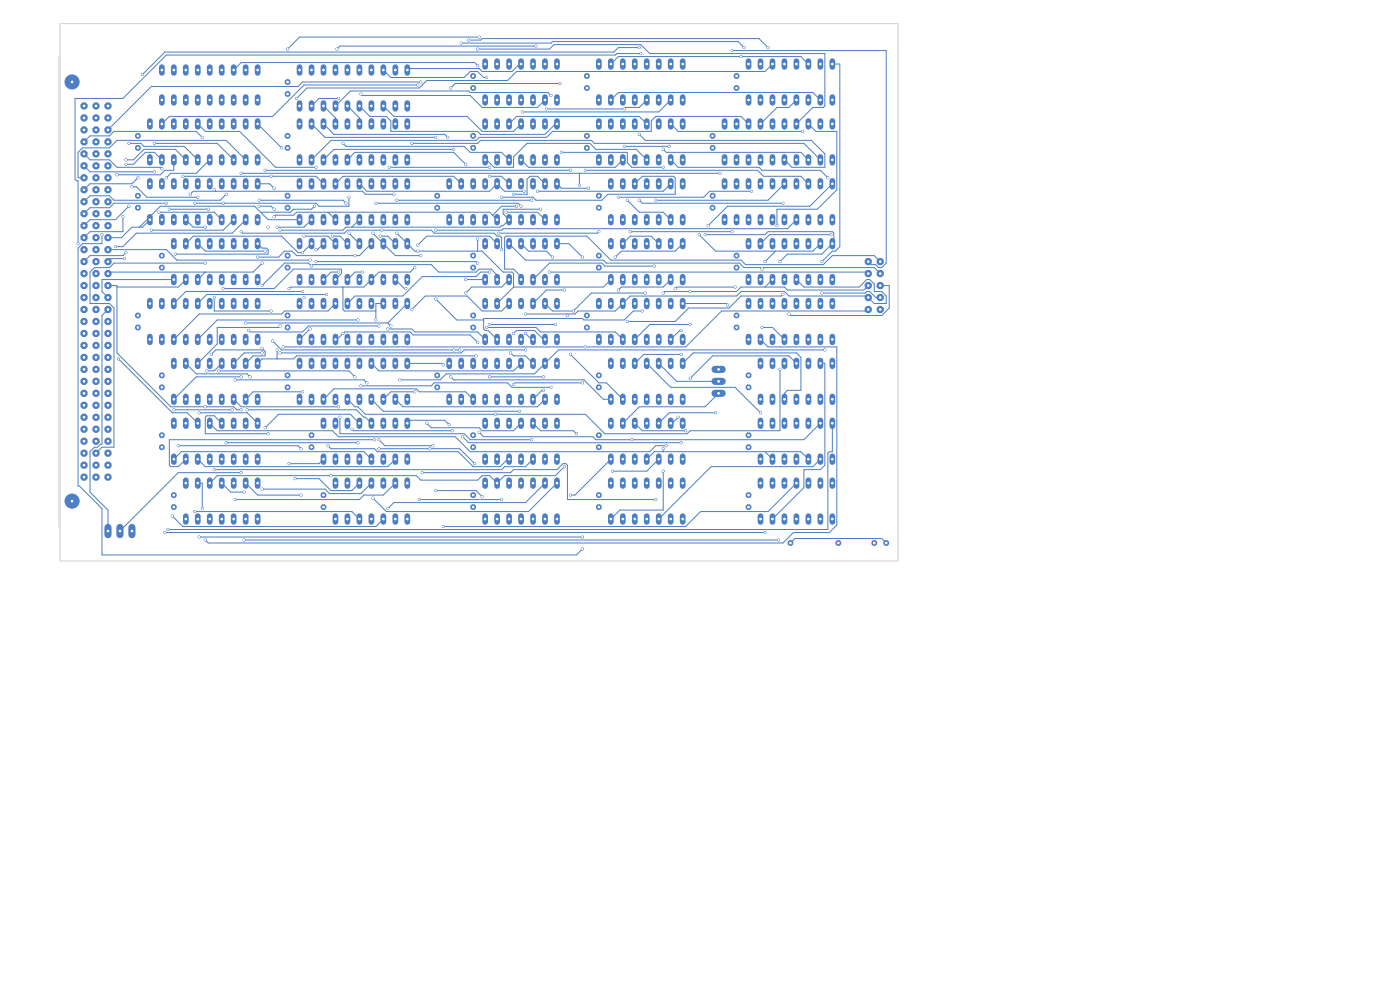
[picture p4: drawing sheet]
<svg xmlns="http://www.w3.org/2000/svg" width="297mm" height="210mm" viewBox="0 0 297 210" stroke-linecap="round" stroke-linejoin="round" font-family="sans-serif">
<g fill="none" stroke="#4d7fc4" stroke-width="1.2">
<path d="M36.9 89.2v1.2M36.9 96.8v1.2M39.4 89.2v1.2M39.4 96.8v1.2M42 89.2v1.2M42 96.8v1.2M44.5 89.2v1.2M44.5 96.8v1.2M47 89.2v1.2M47 96.8v1.2M49.6 89.2v1.2M49.6 96.8v1.2"/>
<path d="M52.1 89.2v1.2M52.1 96.8v1.2M54.7 89.2v1.2M54.7 96.8v1.2"/>
</g>
<g fill="#4d7fc4">
<circle cx="29.3" cy="44.1" r=".66"/>
<circle cx="29.3" cy="41.5" r=".66"/>
<circle cx="68.6" cy="107.6" r=".66"/>
<circle cx="68.6" cy="105" r=".66"/>
<circle cx="167.7" cy="115.2" r=".66"/>
<circle cx="177.8" cy="115.2" r=".66"/>
</g>
<g fill="none" stroke="#4d7fc4" stroke-width="1.2">
<path d="M102.9 101.9v1.2M102.9 109.5v1.2M105.5 101.9v1.2M105.5 109.5v1.2M108 101.9v1.2M108 109.5v1.2M110.5 101.9v1.2M110.5 109.5v1.2M113.1 101.9v1.2M113.1 109.5v1.2M115.6 101.9v1.2M115.6 109.5v1.2"/>
<path d="M118.2 101.9v1.2M118.2 109.5v1.2"/>
</g>
<g fill="#4d7fc4">
<circle cx="151.2" cy="44.1" r=".66"/>
<circle cx="151.2" cy="41.5" r=".66"/>
</g>
<g fill="none" stroke="#4d7fc4" stroke-width="1.2">
<path d="M34.3 20.6v1.2M36.9 20.6v1.2M39.4 20.6v1.2M42 20.6v1.2M44.5 20.6v1.2M47 20.6v1.2M49.6 20.6v1.2M52.1 20.6v1.2M54.7 20.6v1.2M102.9 89.2v1.2M102.9 96.8v1.2M105.5 89.2v1.2"/>
<path d="M105.5 96.8v1.2M108 89.2v1.2M108 96.8v1.2M110.5 89.2v1.2M110.5 96.8v1.2M113.1 89.2v1.2M113.1 96.8v1.2M115.6 89.2v1.2M115.6 96.8v1.2M118.2 89.2v1.2M118.2 96.8v1.2"/>
</g>
<g fill="#4d7fc4">
<circle cx="158.8" cy="82.2" r=".66"/>
<circle cx="158.8" cy="79.6" r=".66"/>
</g>
<g fill="none" stroke="#4d7fc4" stroke-width="1.2">
<path d="M161.3 76.5v1.2M163.9 76.5v1.2M166.4 76.5v1.2M169 76.5v1.2M171.5 76.5v1.2M174 76.5v1.2M176.6 76.5v1.2M161.3 84.1v1.2M163.9 84.1v1.2M166.4 84.1v1.2M169 84.1v1.2M171.5 84.1v1.2"/>
<path d="M174 84.1v1.2M176.6 84.1v1.2"/>
</g>
<g fill="#4d7fc4" stroke="#4d7fc4" stroke-width=".21">
<circle cx="15.3" cy="106.3" r="1.5"/>
<circle cx="15.3" cy="17.4" r="1.5"/>
</g>
<g fill="#4d7fc4">
<circle cx="17.8" cy="101.2" r=".82"/>
<circle cx="17.8" cy="98.7" r=".82"/>
<circle cx="17.8" cy="96.1" r=".82"/>
<circle cx="17.8" cy="93.6" r=".82"/>
<circle cx="17.8" cy="91.1" r=".82"/>
<circle cx="17.8" cy="88.5" r=".82"/>
<circle cx="17.8" cy="86" r=".82"/>
<circle cx="17.8" cy="83.4" r=".82"/>
<circle cx="17.8" cy="80.9" r=".82"/>
<circle cx="17.8" cy="78.4" r=".82"/>
<circle cx="17.8" cy="75.8" r=".82"/>
<circle cx="17.8" cy="73.3" r=".82"/>
<circle cx="17.8" cy="70.7" r=".82"/>
<circle cx="17.8" cy="68.2" r=".82"/>
<circle cx="17.8" cy="65.7" r=".82"/>
<circle cx="17.8" cy="63.1" r=".82"/>
<circle cx="17.8" cy="60.6" r=".82"/>
<circle cx="17.8" cy="58" r=".82"/>
<circle cx="17.8" cy="55.5" r=".82"/>
<circle cx="17.8" cy="53" r=".82"/>
<circle cx="17.8" cy="50.4" r=".82"/>
<circle cx="17.8" cy="47.9" r=".82"/>
<circle cx="17.8" cy="45.3" r=".82"/>
<circle cx="17.8" cy="42.8" r=".82"/>
<circle cx="17.8" cy="40.3" r=".82"/>
<circle cx="17.8" cy="37.7" r=".82"/>
<circle cx="17.8" cy="35.2" r=".82"/>
<circle cx="17.8" cy="32.6" r=".82"/>
<circle cx="17.8" cy="30.1" r=".82"/>
<circle cx="17.8" cy="27.6" r=".82"/>
<circle cx="17.8" cy="25" r=".82"/>
<circle cx="17.8" cy="22.5" r=".82"/>
<circle cx="20.4" cy="101.2" r=".82"/>
<circle cx="20.4" cy="98.7" r=".82"/>
<circle cx="20.4" cy="96.1" r=".82"/>
<circle cx="20.4" cy="93.6" r=".82"/>
<circle cx="20.4" cy="91.1" r=".82"/>
<circle cx="20.4" cy="88.5" r=".82"/>
<circle cx="20.4" cy="86" r=".82"/>
<circle cx="20.4" cy="83.4" r=".82"/>
<circle cx="20.4" cy="80.9" r=".82"/>
<circle cx="20.4" cy="78.4" r=".82"/>
<circle cx="20.4" cy="75.8" r=".82"/>
<circle cx="20.4" cy="73.3" r=".82"/>
<circle cx="20.4" cy="70.7" r=".82"/>
<circle cx="20.4" cy="68.2" r=".82"/>
<circle cx="20.4" cy="65.7" r=".82"/>
<circle cx="20.4" cy="63.1" r=".82"/>
<circle cx="20.4" cy="60.6" r=".82"/>
<circle cx="20.4" cy="58" r=".82"/>
<circle cx="20.4" cy="55.5" r=".82"/>
<circle cx="20.4" cy="53" r=".82"/>
<circle cx="20.4" cy="50.4" r=".82"/>
<circle cx="20.4" cy="47.9" r=".82"/>
<circle cx="20.4" cy="45.3" r=".82"/>
<circle cx="20.4" cy="42.8" r=".82"/>
<circle cx="20.4" cy="40.3" r=".82"/>
<circle cx="20.4" cy="37.7" r=".82"/>
<circle cx="20.4" cy="35.2" r=".82"/>
<circle cx="20.4" cy="32.6" r=".82"/>
<circle cx="20.4" cy="30.1" r=".82"/>
<circle cx="20.4" cy="27.6" r=".82"/>
<circle cx="20.4" cy="25" r=".82"/>
<circle cx="20.4" cy="22.5" r=".82"/>
<circle cx="22.9" cy="101.2" r=".82"/>
<circle cx="22.9" cy="98.7" r=".82"/>
<circle cx="22.9" cy="96.1" r=".82"/>
<circle cx="22.9" cy="93.6" r=".82"/>
<circle cx="22.9" cy="91.1" r=".82"/>
<circle cx="22.9" cy="88.5" r=".82"/>
<circle cx="22.9" cy="86" r=".82"/>
<circle cx="22.9" cy="83.4" r=".82"/>
<circle cx="22.9" cy="80.9" r=".82"/>
<circle cx="22.9" cy="78.4" r=".82"/>
<circle cx="22.9" cy="75.8" r=".82"/>
<circle cx="22.9" cy="73.3" r=".82"/>
<circle cx="22.9" cy="70.7" r=".82"/>
<circle cx="22.9" cy="68.2" r=".82"/>
<circle cx="22.9" cy="65.7" r=".82"/>
<circle cx="22.9" cy="63.1" r=".82"/>
<circle cx="22.9" cy="60.6" r=".82"/>
<circle cx="22.9" cy="58" r=".82"/>
<circle cx="22.9" cy="55.5" r=".82"/>
<circle cx="22.9" cy="53" r=".82"/>
<circle cx="22.9" cy="50.4" r=".82"/>
<circle cx="22.9" cy="47.9" r=".82"/>
<circle cx="22.9" cy="45.3" r=".82"/>
<circle cx="22.9" cy="42.8" r=".82"/>
<circle cx="22.9" cy="40.3" r=".82"/>
<circle cx="22.9" cy="37.7" r=".82"/>
<circle cx="22.9" cy="35.2" r=".82"/>
<circle cx="22.9" cy="32.6" r=".82"/>
<circle cx="22.9" cy="30.1" r=".82"/>
<circle cx="22.9" cy="27.6" r=".82"/>
<circle cx="22.9" cy="25" r=".82"/>
<circle cx="22.9" cy="22.5" r=".82"/>
<circle cx="36.9" cy="107.6" r=".66"/>
<circle cx="36.9" cy="105" r=".66"/>
</g>
<g fill="none" stroke="#4d7fc4" stroke-width="1.2">
<path d="M31.8 25.7v1.2M31.8 33.3v1.2M34.3 25.7v1.2M34.3 33.3v1.2M36.9 25.7v1.2M36.9 33.3v1.2M39.4 25.7v1.2M39.4 33.3v1.2M42 25.7v1.2M42 33.3v1.2M44.5 25.7v1.2M44.5 33.3v1.2"/>
<path d="M47 25.7v1.2M47 33.3v1.2M49.6 25.7v1.2M49.6 33.3v1.2M52.1 25.7v1.2M52.1 33.3v1.2M54.7 25.7v1.2M54.7 33.3v1.2"/>
</g>
<g fill="#4d7fc4">
<circle cx="127" cy="107.6" r=".66"/>
<circle cx="127" cy="105" r=".66"/>
</g>
<g fill="none" stroke="#4d7fc4" stroke-width="1.2">
<path d="M129.6 51.1v1.2M129.6 58.7v1.2M132.1 51.1v1.2M132.1 58.7v1.2M134.7 51.1v1.2M134.7 58.7v1.2M137.2 51.1v1.2M137.2 58.7v1.2M139.7 51.1v1.2M139.7 58.7v1.2M142.3 51.1v1.2M142.3 58.7v1.2"/>
<path d="M144.8 51.1v1.2M144.8 58.7v1.2"/>
</g>
<g fill="#4d7fc4">
<circle cx="61" cy="69.5" r=".66"/>
<circle cx="61" cy="66.9" r=".66"/>
<circle cx="127" cy="82.2" r=".66"/>
<circle cx="127" cy="79.6" r=".66"/>
</g>
<g fill="none" stroke="#4d7fc4" stroke-width="1.2">
<path d="M102.9 63.8v1.2M102.9 71.4v1.2M105.5 63.8v1.2M105.5 71.4v1.2M108 63.8v1.2M108 71.4v1.2M110.5 63.8v1.2M110.5 71.4v1.2M113.1 63.8v1.2M113.1 71.4v1.2M115.6 63.8v1.2M115.6 71.4v1.2"/>
<path d="M118.2 63.8v1.2M118.2 71.4v1.2"/>
</g>
<g fill="#4d7fc4">
<circle cx="29.3" cy="69.5" r=".66"/>
<circle cx="29.3" cy="66.9" r=".66"/>
<circle cx="124.5" cy="18.7" r=".66"/>
<circle cx="124.5" cy="16.1" r=".66"/>
<circle cx="100.4" cy="94.9" r=".66"/>
<circle cx="100.4" cy="92.3" r=".66"/>
<circle cx="100.4" cy="31.4" r=".66"/>
<circle cx="100.4" cy="28.8" r=".66"/>
</g>
<g fill="none" stroke="#4d7fc4" stroke-width="1.2">
<path d="M63.5 51.1v1.2M63.5 58.7v1.2M66.1 51.1v1.2M66.1 58.7v1.2M68.6 51.1v1.2M68.6 58.7v1.2M71.2 51.1v1.2M71.2 58.7v1.2M73.7 51.1v1.2M73.7 58.7v1.2M76.2 51.1v1.2M76.2 58.7v1.2"/>
<path d="M78.8 51.1v1.2M78.8 58.7v1.2M81.3 51.1v1.2M81.3 58.7v1.2M83.9 51.1v1.2M83.9 58.7v1.2M86.4 51.1v1.2M86.4 58.7v1.2"/>
</g>
<g fill="#4d7fc4">
<circle cx="100.4" cy="18.7" r=".66"/>
<circle cx="100.4" cy="16.1" r=".66"/>
<circle cx="100.4" cy="69.5" r=".66"/>
<circle cx="100.4" cy="66.9" r=".66"/>
</g>
<g fill="none" stroke="#4d7fc4" stroke-width="1.2">
<path d="M161.3 89.2v1.2M161.3 96.8v1.2M163.9 89.2v1.2M163.9 96.8v1.2M166.4 89.2v1.2M166.4 96.8v1.2M169 89.2v1.2M169 96.8v1.2M171.5 89.2v1.2M171.5 96.8v1.2M174 89.2v1.2M174 96.8v1.2"/>
<path d="M176.6 89.2v1.2M176.6 96.8v1.2"/>
</g>
<g fill="#4d7fc4">
<circle cx="100.4" cy="107.6" r=".66"/>
<circle cx="100.4" cy="105" r=".66"/>
<circle cx="127" cy="56.8" r=".66"/>
<circle cx="127" cy="54.2" r=".66"/>
<circle cx="100.4" cy="56.8" r=".66"/>
<circle cx="100.4" cy="54.2" r=".66"/>
</g>
<path d="M22.9 111.9v1.5M25.4 111.9v1.5M28 111.9v1.5" fill="none" stroke="#4d7fc4" stroke-width="1.5"/>
<g fill="none" stroke="#4d7fc4" stroke-width="1.2">
<path d="M95.3 38.4v1.2M97.8 38.4v1.2M100.4 38.4v1.2M102.9 38.4v1.2M105.5 38.4v1.2M108 38.4v1.2M110.5 38.4v1.2M113.1 38.4v1.2M115.6 38.4v1.2M118.2 38.4v1.2M95.3 46v1.2M97.8 46v1.2"/>
<path d="M100.4 46v1.2M102.9 46v1.2M105.5 46v1.2M108 46v1.2M110.5 46v1.2M113.1 46v1.2M115.6 46v1.2M118.2 46v1.2"/>
</g>
<g fill="#4d7fc4">
<circle cx="158.8" cy="94.9" r=".66"/>
<circle cx="158.8" cy="92.3" r=".66"/>
<circle cx="34.3" cy="82.2" r=".66"/>
<circle cx="34.3" cy="79.6" r=".66"/>
<circle cx="188" cy="115.2" r=".66"/>
<circle cx="185.5" cy="115.2" r=".66"/>
<circle cx="127" cy="94.9" r=".66"/>
<circle cx="127" cy="92.3" r=".66"/>
<circle cx="158.8" cy="107.6" r=".66"/>
<circle cx="158.8" cy="105" r=".66"/>
</g>
<g fill="none" stroke="#4d7fc4" stroke-width="1.2">
<path d="M102.9 13v1.2M105.5 13v1.2M108 13v1.2M110.5 13v1.2M113.1 13v1.2M115.6 13v1.2M118.2 13v1.2M102.9 20.6v1.2M105.5 20.6v1.2M108 20.6v1.2M110.5 20.6v1.2M113.1 20.6v1.2"/>
<path d="M115.6 20.6v1.2M118.2 20.6v1.2M63.5 63.8v1.2M63.5 71.4v1.2M66.1 63.8v1.2M66.1 71.4v1.2M68.6 63.8v1.2M68.6 71.4v1.2M71.2 63.8v1.2M71.2 71.4v1.2M73.7 63.8v1.2M73.7 71.4v1.2"/>
<path d="M76.2 63.8v1.2M76.2 71.4v1.2M78.8 63.8v1.2M78.8 71.4v1.2M81.3 63.8v1.2M81.3 71.4v1.2M83.9 63.8v1.2M83.9 71.4v1.2M86.4 63.8v1.2M86.4 71.4v1.2"/>
</g>
<g fill="#4d7fc4">
<circle cx="151.2" cy="31.4" r=".66"/>
<circle cx="151.2" cy="28.8" r=".66"/>
<circle cx="61" cy="19.9" r=".66"/>
<circle cx="61" cy="17.4" r=".66"/>
</g>
<g fill="none" stroke="#4d7fc4" stroke-width="1.2">
<path d="M31.8 38.4v1.2M34.3 38.4v1.2M36.9 38.4v1.2M39.4 38.4v1.2M42 38.4v1.2M44.5 38.4v1.2M47 38.4v1.2M49.6 38.4v1.2M52.1 38.4v1.2M54.7 38.4v1.2M127 25.7v1.2M127 33.3v1.2"/>
<path d="M129.6 25.7v1.2M129.6 33.3v1.2M132.1 25.7v1.2M132.1 33.3v1.2M134.7 25.7v1.2M134.7 33.3v1.2M137.2 25.7v1.2M137.2 33.3v1.2M139.7 25.7v1.2M139.7 33.3v1.2M142.3 25.7v1.2M142.3 33.3v1.2"/>
<path d="M144.8 25.7v1.2M144.8 33.3v1.2M31.8 46v1.2M34.3 46v1.2M36.9 46v1.2M39.4 46v1.2M42 46v1.2M44.5 46v1.2M47 46v1.2M49.6 46v1.2M52.1 46v1.2M54.7 46v1.2"/>
<path d="M31.8 63.8v1.2M31.8 71.4v1.2M34.3 63.8v1.2M34.3 71.4v1.2M36.9 63.8v1.2M36.9 71.4v1.2M39.4 63.8v1.2M39.4 71.4v1.2M42 63.8v1.2M42 71.4v1.2M44.5 63.8v1.2M44.5 71.4v1.2"/>
<path d="M47 63.8v1.2M47 71.4v1.2M49.6 63.8v1.2M49.6 71.4v1.2M52.1 63.8v1.2M52.1 71.4v1.2M54.7 63.8v1.2M54.7 71.4v1.2M95.3 76.5v1.2M97.8 76.5v1.2M100.4 76.5v1.2M102.9 76.5v1.2"/>
<path d="M105.5 76.5v1.2M108 76.5v1.2M110.5 76.5v1.2M113.1 76.5v1.2M115.6 76.5v1.2M118.2 76.5v1.2M95.3 84.1v1.2M97.8 84.1v1.2M100.4 84.1v1.2M102.9 84.1v1.2M105.5 84.1v1.2M108 84.1v1.2"/>
<path d="M110.5 84.1v1.2M113.1 84.1v1.2M115.6 84.1v1.2M118.2 84.1v1.2"/>
</g>
<g fill="#4d7fc4">
<circle cx="92.8" cy="44.1" r=".66"/>
<circle cx="92.8" cy="41.5" r=".66"/>
</g>
<g fill="none" stroke="#4d7fc4" stroke-width="1.2">
<path d="M158.8 13v1.2M161.3 13v1.2M163.9 13v1.2M166.4 13v1.2M169 13v1.2M171.5 13v1.2M174 13v1.2M176.6 13v1.2M158.8 20.6v1.2M161.3 20.6v1.2M163.9 20.6v1.2M166.4 20.6v1.2"/>
<path d="M169 20.6v1.2M171.5 20.6v1.2M174 20.6v1.2M176.6 20.6v1.2"/>
</g>
<g fill="#4d7fc4">
<circle cx="29.3" cy="31.4" r=".66"/>
<circle cx="29.3" cy="28.8" r=".66"/>
</g>
<g fill="none" stroke="#4d7fc4" stroke-width="1.2">
<path d="M153.7 38.4v1.2M156.3 38.4v1.2M158.8 38.4v1.2M161.3 38.4v1.2M163.9 38.4v1.2M166.4 38.4v1.2M169 38.4v1.2M171.5 38.4v1.2M174 38.4v1.2M176.6 38.4v1.2M153.7 46v1.2M156.3 46v1.2"/>
<path d="M158.8 46v1.2M161.3 46v1.2M163.9 46v1.2M166.4 46v1.2M169 46v1.2M171.5 46v1.2M174 46v1.2M176.6 46v1.2"/>
</g>
<g fill="#4d7fc4">
<circle cx="156.3" cy="18.7" r=".66"/>
<circle cx="156.3" cy="16.1" r=".66"/>
</g>
<g fill="none" stroke="#4d7fc4" stroke-width="1.2">
<path d="M63.5 14.2v1.3M66.1 14.2v1.3M68.6 14.2v1.3M71.2 14.2v1.3M73.7 14.2v1.3M76.2 14.2v1.3M78.8 14.2v1.3M81.3 14.2v1.3M83.9 14.2v1.3M86.4 14.2v1.3M63.5 21.9v1.2M66.1 21.9v1.2"/>
<path d="M68.6 21.9v1.2M71.2 21.9v1.2M73.7 21.9v1.2M76.2 21.9v1.2M78.8 21.9v1.2M81.3 21.9v1.2M83.9 21.9v1.2M86.4 21.9v1.2M153.7 25.7v1.2M153.7 33.3v1.2M156.3 25.7v1.2M156.3 33.3v1.2"/>
<path d="M158.8 25.7v1.2M158.8 33.3v1.2M161.3 25.7v1.2M161.3 33.3v1.2M163.9 25.7v1.2M163.9 33.3v1.2M166.4 25.7v1.2M166.4 33.3v1.2M169 25.7v1.2M169 33.3v1.2M171.5 25.7v1.2M171.5 33.3v1.2"/>
<path d="M174 25.7v1.2M174 33.3v1.2M176.6 25.7v1.2M176.6 33.3v1.2M129.6 76.5v1.2M132.1 76.5v1.2M134.7 76.5v1.2M137.2 76.5v1.2M139.7 76.5v1.2M142.3 76.5v1.2M144.8 76.5v1.2M129.6 84.1v1.2"/>
<path d="M132.1 84.1v1.2M134.7 84.1v1.2M137.2 84.1v1.2M139.7 84.1v1.2M142.3 84.1v1.2M144.8 84.1v1.2M71.2 101.9v1.2M71.2 109.5v1.2M73.7 101.9v1.2M73.7 109.5v1.2M76.2 101.9v1.2M76.2 109.5v1.2"/>
<path d="M78.8 101.9v1.2M78.8 109.5v1.2M81.3 101.9v1.2M81.3 109.5v1.2M83.9 101.9v1.2M83.9 109.5v1.2M86.4 101.9v1.2M86.4 109.5v1.2"/>
</g>
<g fill="#4d7fc4">
<circle cx="61" cy="31.4" r=".66"/>
<circle cx="61" cy="28.8" r=".66"/>
<circle cx="124.5" cy="69.5" r=".66"/>
<circle cx="124.5" cy="66.9" r=".66"/>
<circle cx="34.3" cy="56.8" r=".66"/>
<circle cx="34.3" cy="54.2" r=".66"/>
<circle cx="61" cy="56.8" r=".66"/>
<circle cx="61" cy="54.2" r=".66"/>
</g>
<g fill="none" stroke="#4d7fc4" stroke-width="1.2">
<path d="M36.9 51.1v1.2M36.9 58.7v1.2M39.4 51.1v1.2M39.4 58.7v1.2M42 51.1v1.2M42 58.7v1.2M44.5 51.1v1.2M44.5 58.7v1.2M47 51.1v1.2M47 58.7v1.2M49.6 51.1v1.2M49.6 58.7v1.2"/>
<path d="M52.1 51.1v1.2M52.1 58.7v1.2M54.7 51.1v1.2M54.7 58.7v1.2M63.5 76.5v1.2M66.1 76.5v1.2M68.6 76.5v1.2M71.2 76.5v1.2M73.7 76.5v1.2M76.2 76.5v1.2M78.8 76.5v1.2M81.3 76.5v1.2"/>
<path d="M83.9 76.5v1.2M86.4 76.5v1.2M63.5 84.1v1.2M66.1 84.1v1.2M68.6 84.1v1.2M71.2 84.1v1.2M73.7 84.1v1.2M76.2 84.1v1.2M78.8 84.1v1.2M81.3 84.1v1.2M83.9 84.1v1.2M86.4 84.1v1.2"/>
</g>
<g fill="#4d7fc4">
<circle cx="127" cy="44.1" r=".66"/>
<circle cx="127" cy="41.5" r=".66"/>
</g>
<g fill="none" stroke="#4d7fc4" stroke-width="1.2">
<path d="M63.5 38.4v1.2M66.1 38.4v1.2M68.6 38.4v1.2M71.2 38.4v1.2M73.7 38.4v1.2M76.2 38.4v1.2M78.8 38.4v1.2M81.3 38.4v1.2M83.9 38.4v1.2M86.4 38.4v1.2M63.5 46v1.2M66.1 46v1.2"/>
<path d="M68.6 46v1.2M71.2 46v1.2M73.7 46v1.2M76.2 46v1.2M78.8 46v1.2M81.3 46v1.2M83.9 46v1.2M86.4 46v1.2M68.6 89.2v1.2M68.6 96.8v1.2M71.2 89.2v1.2M71.2 96.8v1.2"/>
<path d="M73.7 89.2v1.2M73.7 96.8v1.2M76.2 89.2v1.2M76.2 96.8v1.2M78.8 89.2v1.2M78.8 96.8v1.2M81.3 89.2v1.2M81.3 96.8v1.2M83.9 89.2v1.2M83.9 96.8v1.2M86.4 89.2v1.2M86.4 96.8v1.2"/>
</g>
<g fill="#4d7fc4">
<circle cx="61" cy="44.1" r=".66"/>
<circle cx="61" cy="41.5" r=".66"/>
</g>
<g fill="none" stroke="#4d7fc4" stroke-width="1.2">
<path d="M161.3 101.9v1.2M161.3 109.5v1.2M163.9 101.9v1.2M163.9 109.5v1.2M166.4 101.9v1.2M166.4 109.5v1.2M169 101.9v1.2M169 109.5v1.2M171.5 101.9v1.2M171.5 109.5v1.2M174 101.9v1.2M174 109.5v1.2"/>
<path d="M176.6 101.9v1.2M176.6 109.5v1.2"/>
</g>
<g fill="#4d7fc4">
<circle cx="184.2" cy="55.5" r=".82"/>
<circle cx="186.7" cy="55.5" r=".82"/>
<circle cx="184.2" cy="58" r=".82"/>
<circle cx="186.7" cy="58" r=".82"/>
<circle cx="184.2" cy="60.6" r=".82"/>
<circle cx="186.7" cy="60.6" r=".82"/>
<circle cx="184.2" cy="63.1" r=".82"/>
<circle cx="186.7" cy="63.1" r=".82"/>
<circle cx="184.2" cy="65.7" r=".82"/>
<circle cx="186.7" cy="65.7" r=".82"/>
</g>
<g fill="none" stroke="#4d7fc4" stroke-width="1.2">
<path d="M127 13v1.2M129.6 13v1.2M132.1 13v1.2M134.7 13v1.2M137.2 13v1.2M139.7 13v1.2M142.3 13v1.2M144.8 13v1.2M127 20.6v1.2M129.6 20.6v1.2M132.1 20.6v1.2M134.7 20.6v1.2"/>
<path d="M137.2 20.6v1.2M139.7 20.6v1.2M142.3 20.6v1.2M144.8 20.6v1.2"/>
</g>
<g fill="#4d7fc4">
<circle cx="92.8" cy="82.2" r=".66"/>
<circle cx="92.8" cy="79.6" r=".66"/>
<circle cx="124.5" cy="31.4" r=".66"/>
<circle cx="124.5" cy="28.8" r=".66"/>
<circle cx="34.3" cy="94.9" r=".66"/>
<circle cx="34.3" cy="92.3" r=".66"/>
</g>
<g fill="none" stroke="#4d7fc4" stroke-width="1.2">
<path d="M158.8 51.1v1.2M158.8 58.7v1.2M161.3 51.1v1.2M161.3 58.7v1.2M163.9 51.1v1.2M163.9 58.7v1.2M166.4 51.1v1.2M166.4 58.7v1.2M169 51.1v1.2M169 58.7v1.2M171.5 51.1v1.2M171.5 58.7v1.2"/>
<path d="M174 51.1v1.2M174 58.7v1.2M176.6 51.1v1.2M176.6 58.7v1.2M129.6 101.9v1.2M129.6 109.5v1.2M132.1 101.9v1.2M132.1 109.5v1.2M134.7 101.9v1.2M134.7 109.5v1.2M137.2 101.9v1.2M137.2 109.5v1.2"/>
<path d="M139.7 101.9v1.2M139.7 109.5v1.2M142.3 101.9v1.2M142.3 109.5v1.2M144.8 101.9v1.2M144.8 109.5v1.2"/>
</g>
<g fill="#4d7fc4">
<circle cx="66.1" cy="94.9" r=".66"/>
<circle cx="66.1" cy="92.3" r=".66"/>
</g>
<g fill="none" stroke="#4d7fc4" stroke-width="1.2">
<path d="M102.9 51.1v1.2M102.9 58.7v1.2M105.5 51.1v1.2M105.5 58.7v1.2M108 51.1v1.2M108 58.7v1.2M110.5 51.1v1.2M110.5 58.7v1.2M113.1 51.1v1.2M113.1 58.7v1.2M115.6 51.1v1.2M115.6 58.7v1.2"/>
<path d="M118.2 51.1v1.2M118.2 58.7v1.2M36.9 76.5v1.2M39.4 76.5v1.2M42 76.5v1.2M44.5 76.5v1.2M47 76.5v1.2M49.6 76.5v1.2M52.1 76.5v1.2M54.7 76.5v1.2M36.9 84.1v1.2M39.4 84.1v1.2"/>
<path d="M42 84.1v1.2M44.5 84.1v1.2M47 84.1v1.2M49.6 84.1v1.2M52.1 84.1v1.2M54.7 84.1v1.2M39.4 101.9v1.2M39.4 109.5v1.2M42 101.9v1.2M42 109.5v1.2M44.5 101.9v1.2M44.5 109.5v1.2"/>
<path d="M47 101.9v1.2M47 109.5v1.2M49.6 101.9v1.2M49.6 109.5v1.2M52.1 101.9v1.2M52.1 109.5v1.2M54.7 101.9v1.2M54.7 109.5v1.2"/>
</g>
<g fill="#4d7fc4">
<circle cx="156.3" cy="69.5" r=".66"/>
<circle cx="156.3" cy="66.9" r=".66"/>
</g>
<g fill="none" stroke="#4d7fc4" stroke-width="1.2">
<path d="M34.3 14.2v1.3M36.9 14.2v1.3M39.4 14.2v1.3M42 14.2v1.3M44.5 14.2v1.3M47 14.2v1.3M49.6 14.2v1.3M52.1 14.2v1.3M54.7 14.2v1.3M63.5 25.7v1.2M63.5 33.3v1.2M66.1 25.7v1.2"/>
<path d="M66.1 33.3v1.2M68.6 25.7v1.2M68.6 33.3v1.2M71.2 25.7v1.2M71.2 33.3v1.2M73.7 25.7v1.2M73.7 33.3v1.2M76.2 25.7v1.2M76.2 33.3v1.2M78.8 25.7v1.2M78.8 33.3v1.2M81.3 25.7v1.2"/>
<path d="M81.3 33.3v1.2M83.9 25.7v1.2M83.9 33.3v1.2M86.4 25.7v1.2M86.4 33.3v1.2M127 63.8v1.2M127 71.4v1.2M129.6 63.8v1.2M129.6 71.4v1.2M132.1 63.8v1.2M132.1 71.4v1.2M134.7 63.8v1.2"/>
<path d="M134.7 71.4v1.2M137.2 63.8v1.2M137.2 71.4v1.2M139.7 63.8v1.2M139.7 71.4v1.2M142.3 63.8v1.2M142.3 71.4v1.2M144.8 63.8v1.2M144.8 71.4v1.2M129.6 89.2v1.2M129.6 96.8v1.2M132.1 89.2v1.2"/>
<path d="M132.1 96.8v1.2M134.7 89.2v1.2M134.7 96.8v1.2M137.2 89.2v1.2M137.2 96.8v1.2M139.7 89.2v1.2M139.7 96.8v1.2M142.3 89.2v1.2M142.3 96.8v1.2M144.8 89.2v1.2M144.8 96.8v1.2"/>
</g>
<g fill="#4d7fc4">
<circle cx="61" cy="82.2" r=".66"/>
<circle cx="61" cy="79.6" r=".66"/>
</g>
<g fill="none" stroke="#4d7fc4" stroke-width="1.2">
<path d="M102.9 25.7v1.2M102.9 33.3v1.2M105.5 25.7v1.2M105.5 33.3v1.2M108 25.7v1.2M108 33.3v1.2M110.5 25.7v1.2M110.5 33.3v1.2M113.1 25.7v1.2M113.1 33.3v1.2M115.6 25.7v1.2M115.6 33.3v1.2"/>
<path d="M118.2 25.7v1.2M118.2 33.3v1.2M129.6 38.4v1.2M132.1 38.4v1.2M134.7 38.4v1.2M137.2 38.4v1.2M139.7 38.4v1.2M142.3 38.4v1.2M144.8 38.4v1.2M129.6 46v1.2M132.1 46v1.2M134.7 46v1.2"/>
<path d="M137.2 46v1.2M139.7 46v1.2M142.3 46v1.2M144.8 46v1.2M158.8 63.8v1.2M158.8 71.4v1.2M161.3 63.8v1.2M161.3 71.4v1.2M163.9 63.8v1.2M163.9 71.4v1.2M166.4 63.8v1.2M166.4 71.4v1.2"/>
<path d="M169 63.8v1.2M169 71.4v1.2M171.5 63.8v1.2M171.5 71.4v1.2M174 63.8v1.2M174 71.4v1.2M176.6 63.8v1.2M176.6 71.4v1.2"/>
</g>
<path d="M151.7 78.4h1.5M151.7 83.4h1.5M151.7 80.9h1.5" fill="none" stroke="#4d7fc4" stroke-width="1.5"/>
<g fill="#4d7fc4">
<circle cx="156.3" cy="56.8" r=".66"/>
<circle cx="156.3" cy="54.2" r=".66"/>
</g>
<g fill="#4d7fc4" stroke="#4d7fc4" stroke-width=".21">
<circle cx="67" cy="53" r=".23"/>
<circle cx="101.3" cy="55.8" r=".23"/>
<circle cx="67" cy="55.5" r=".23"/>
<circle cx="64.2" cy="61.8" r=".23"/>
<circle cx="72.8" cy="70.7" r=".23"/>
<circle cx="99.4" cy="8.5" r=".23"/>
<circle cx="162.9" cy="10.1" r=".23"/>
<circle cx="101.3" cy="72.6" r=".23"/>
<circle cx="69.3" cy="62.5" r=".23"/>
<circle cx="70.5" cy="50.1" r=".23"/>
<circle cx="54.7" cy="54.5" r=".23"/>
<circle cx="101.3" cy="10.4" r=".23"/>
<circle cx="75.3" cy="54.2" r=".23"/>
<circle cx="175" cy="74.2" r=".23"/>
<circle cx="80.7" cy="50.1" r=".23"/>
<circle cx="80.4" cy="69.1" r=".23"/>
<circle cx="84.8" cy="80.6" r=".23"/>
<circle cx="52.8" cy="70.1" r=".23"/>
<circle cx="82.9" cy="69.1" r=".23"/>
<circle cx="87.4" cy="30.4" r=".23"/>
<circle cx="86.1" cy="61.2" r=".23"/>
<circle cx="52.1" cy="68.5" r=".23"/>
<circle cx="92.4" cy="48.8" r=".23"/>
<circle cx="110.2" cy="87.2" r=".23"/>
<circle cx="88" cy="56.8" r=".23"/>
<circle cx="79.7" cy="67.9" r=".23"/>
<circle cx="61.3" cy="61.2" r=".23"/>
<circle cx="75.9" cy="67.9" r=".23"/>
<circle cx="105.1" cy="87.9" r=".23"/>
<circle cx="165.5" cy="78.4" r=".23"/>
<circle cx="76.9" cy="57.7" r=".23"/>
<circle cx="97.8" cy="9.1" r=".23"/>
<circle cx="157.8" cy="10.1" r=".23"/>
<circle cx="71.8" cy="57.7" r=".23"/>
<circle cx="58.8" cy="48.2" r=".23"/>
<circle cx="101" cy="75.5" r=".23"/>
<circle cx="98.8" cy="59.3" r=".23"/>
<circle cx="58.8" cy="74.2" r=".23"/>
<circle cx="155.3" cy="10.7" r=".23"/>
<circle cx="109.6" cy="43.7" r=".23"/>
<circle cx="55.6" cy="74.9" r=".23"/>
<circle cx="58.1" cy="46" r=".23"/>
<circle cx="51.2" cy="49.1" r=".23"/>
<circle cx="106.4" cy="53" r=".23"/>
<circle cx="107.4" cy="45" r=".23"/>
<circle cx="161.7" cy="57.1" r=".23"/>
<circle cx="51.2" cy="79.9" r=".23"/>
<circle cx="81" cy="48.8" r=".23"/>
<circle cx="87.4" cy="65.7" r=".23"/>
<circle cx="95.3" cy="90.1" r=".23"/>
<circle cx="110.9" cy="23.7" r=".23"/>
<circle cx="140.7" cy="62.2" r=".23"/>
<circle cx="108.9" cy="41.2" r=".23"/>
<circle cx="146.4" cy="61.8" r=".23"/>
<circle cx="82.3" cy="69.8" r=".23"/>
<circle cx="88.9" cy="106" r=".23"/>
<circle cx="103.9" cy="35.5" r=".23"/>
<circle cx="103.9" cy="37.4" r=".23"/>
<circle cx="82.6" cy="35.5" r=".23"/>
<circle cx="166.1" cy="62.5" r=".23"/>
<circle cx="106.4" cy="106" r=".23"/>
<circle cx="167.4" cy="66.6" r=".23"/>
<circle cx="133.1" cy="68.2" r=".23"/>
<circle cx="103.2" cy="69.5" r=".23"/>
<circle cx="174.4" cy="62.2" r=".23"/>
<circle cx="136.9" cy="62.2" r=".23"/>
<circle cx="95.6" cy="18.7" r=".23"/>
<circle cx="121.6" cy="66" r=".23"/>
<circle cx="118.8" cy="17.7" r=".23"/>
<circle cx="61.3" cy="98.4" r=".23"/>
<circle cx="44.8" cy="75.2" r=".23"/>
<circle cx="57.5" cy="37.4" r=".23"/>
<circle cx="55.6" cy="60.6" r=".23"/>
<circle cx="66.1" cy="56.4" r=".23"/>
<circle cx="105.8" cy="49.5" r=".23"/>
<circle cx="55.6" cy="73.9" r=".23"/>
<circle cx="127" cy="49.1" r=".23"/>
<circle cx="38.8" cy="37.4" r=".23"/>
<circle cx="47.4" cy="61.2" r=".23"/>
<circle cx="47.4" cy="43.1" r=".23"/>
<circle cx="74" cy="41.8" r=".23"/>
<circle cx="138.8" cy="56.4" r=".23"/>
<circle cx="41.3" cy="43.1" r=".23"/>
<circle cx="43.9" cy="78.7" r=".23"/>
<circle cx="45.4" cy="99.6" r=".23"/>
<circle cx="122.3" cy="92" r=".23"/>
<circle cx="67" cy="35.5" r=".23"/>
<circle cx="114" cy="40.6" r=".23"/>
<circle cx="40.4" cy="41.2" r=".23"/>
<circle cx="83.5" cy="41.2" r=".23"/>
<circle cx="45.4" cy="40.3" r=".23"/>
<circle cx="53.1" cy="79.9" r=".23"/>
<circle cx="88.6" cy="52" r=".23"/>
<circle cx="106.4" cy="41.8" r=".23"/>
<circle cx="88.6" cy="53.3" r=".23"/>
<circle cx="84.2" cy="49.5" r=".23"/>
<circle cx="92.4" cy="104.1" r=".23"/>
<circle cx="101.3" cy="50.7" r=".23"/>
<circle cx="102.3" cy="105.3" r=".23"/>
<circle cx="63.9" cy="105" r=".23"/>
<circle cx="91.2" cy="95.2" r=".23"/>
<circle cx="136.3" cy="66" r=".23"/>
<circle cx="100.7" cy="98.4" r=".23"/>
<circle cx="52.4" cy="86.9" r=".23"/>
<circle cx="92.4" cy="63.4" r=".23"/>
<circle cx="101.3" cy="13.9" r=".23"/>
<circle cx="89.3" cy="54.2" r=".23"/>
<circle cx="80.4" cy="95.2" r=".23"/>
<circle cx="79.1" cy="49.5" r=".23"/>
<circle cx="59.4" cy="74.9" r=".23"/>
<circle cx="111.5" cy="74.2" r=".23"/>
<circle cx="111.5" cy="70.7" r=".23"/>
<circle cx="73.4" cy="43.1" r=".23"/>
<circle cx="55" cy="43.7" r=".23"/>
<circle cx="74" cy="49.5" r=".23"/>
<circle cx="140.7" cy="35.5" r=".23"/>
<circle cx="58.1" cy="44.4" r=".23"/>
<circle cx="119.1" cy="32.3" r=".23"/>
<circle cx="51.8" cy="104.4" r=".23"/>
<circle cx="56.2" cy="90.7" r=".23"/>
<circle cx="55" cy="42.5" r=".23"/>
<circle cx="64.5" cy="50.1" r=".23"/>
<circle cx="61" cy="10.4" r=".23"/>
<circle cx="59.7" cy="31.4" r=".23"/>
<circle cx="119.7" cy="61.5" r=".23"/>
<circle cx="119.7" cy="99" r=".23"/>
<circle cx="101.6" cy="7.9" r=".23"/>
<circle cx="70.2" cy="100.9" r=".23"/>
<circle cx="142" cy="31" r=".23"/>
<circle cx="132.4" cy="31" r=".23"/>
<circle cx="130.5" cy="54.5" r=".23"/>
<circle cx="155.3" cy="49.1" r=".23"/>
<circle cx="133.7" cy="49.1" r=".23"/>
<circle cx="131.2" cy="41.8" r=".23"/>
<circle cx="159.4" cy="40.6" r=".23"/>
<circle cx="135.6" cy="42.5" r=".23"/>
<circle cx="166.1" cy="43.1" r=".23"/>
<circle cx="170.2" cy="27.9" r=".23"/>
<circle cx="146.4" cy="68.8" r=".23"/>
<circle cx="150.2" cy="47.9" r=".23"/>
<circle cx="124.2" cy="36.1" r=".23"/>
<circle cx="139.1" cy="42.5" r=".23"/>
<circle cx="143.2" cy="61.2" r=".23"/>
<circle cx="155.9" cy="60.9" r=".23"/>
<circle cx="144.5" cy="70.1" r=".23"/>
<circle cx="121" cy="75.2" r=".23"/>
<circle cx="56.2" cy="36.1" r=".23"/>
<circle cx="56.2" cy="53.3" r=".23"/>
<circle cx="121" cy="36.1" r=".23"/>
<circle cx="84.2" cy="42.5" r=".23"/>
<circle cx="112.8" cy="42.5" r=".23"/>
<circle cx="98.8" cy="34.9" r=".23"/>
<circle cx="96.2" cy="31.7" r=".23"/>
<circle cx="114.7" cy="44.4" r=".23"/>
<circle cx="116.6" cy="57.7" r=".23"/>
<circle cx="115.9" cy="23.1" r=".23"/>
<circle cx="59.4" cy="69.1" r=".23"/>
<circle cx="132.4" cy="23.1" r=".23"/>
<circle cx="59.4" cy="48.8" r=".23"/>
<circle cx="82.3" cy="107.9" r=".23"/>
<circle cx="120.4" cy="66.9" r=".23"/>
<circle cx="111.2" cy="40.6" r=".23"/>
<circle cx="111.5" cy="66.6" r=".23"/>
<circle cx="95" cy="29.1" r=".23"/>
<circle cx="103.9" cy="57.7" r=".23"/>
<circle cx="110.5" cy="43.7" r=".23"/>
<circle cx="79.7" cy="43.1" r=".23"/>
<circle cx="48" cy="93.9" r=".23"/>
<circle cx="75.9" cy="93.9" r=".23"/>
<circle cx="71.8" cy="86.3" r=".23"/>
<circle cx="64.2" cy="83.1" r=".23"/>
<circle cx="36.9" cy="86.9" r=".23"/>
<circle cx="49.3" cy="86.9" r=".23"/>
<circle cx="16.6" cy="51.7" r=".23"/>
<circle cx="165.5" cy="55.5" r=".23"/>
<circle cx="135.9" cy="11.4" r=".23"/>
<circle cx="149.6" cy="49.8" r=".23"/>
<circle cx="162.3" cy="55.5" r=".23"/>
<circle cx="43.5" cy="114.5" r=".23"/>
<circle cx="51.2" cy="86.9" r=".23"/>
<circle cx="148.3" cy="49.8" r=".23"/>
<circle cx="43.5" cy="86.3" r=".23"/>
<circle cx="62.9" cy="20.9" r=".23"/>
<circle cx="42.3" cy="87.6" r=".23"/>
<circle cx="55.6" cy="55.8" r=".23"/>
<circle cx="95.6" cy="79.9" r=".23"/>
<circle cx="45.4" cy="63.1" r=".23"/>
<circle cx="57.8" cy="72.3" r=".23"/>
<circle cx="97.5" cy="74.2" r=".23"/>
<circle cx="57.5" cy="66" r=".23"/>
<circle cx="96.2" cy="74.2" r=".23"/>
<circle cx="64.5" cy="63.1" r=".23"/>
<circle cx="56.9" cy="48.2" r=".23"/>
<circle cx="37.2" cy="53.9" r=".23"/>
<circle cx="143.9" cy="88.5" r=".23"/>
<circle cx="140.7" cy="99.9" r=".23"/>
<circle cx="64.2" cy="53.6" r=".23"/>
<circle cx="79.4" cy="93.3" r=".23"/>
<circle cx="37.8" cy="94.5" r=".23"/>
<circle cx="63.9" cy="95.2" r=".23"/>
<circle cx="41.3" cy="108.5" r=".23"/>
<circle cx="75.3" cy="79.9" r=".23"/>
<circle cx="46.4" cy="78.7" r=".23"/>
<circle cx="35.9" cy="44.4" r=".23"/>
<circle cx="44.2" cy="44.4" r=".23"/>
<circle cx="36.6" cy="109.5" r=".23"/>
<circle cx="49.9" cy="106" r=".23"/>
<circle cx="49.9" cy="80.6" r=".23"/>
<circle cx="77.8" cy="81.2" r=".23"/>
<circle cx="55.6" cy="103.8" r=".23"/>
<circle cx="62.6" cy="101.5" r=".23"/>
<circle cx="58.1" cy="39.9" r=".23"/>
<circle cx="139.1" cy="106" r=".23"/>
<circle cx="89.6" cy="100.3" r=".23"/>
<circle cx="141.3" cy="94.5" r=".23"/>
<circle cx="165.1" cy="114.5" r=".23"/>
<circle cx="51.8" cy="114.5" r=".23"/>
<circle cx="140.7" cy="95.2" r=".23"/>
<circle cx="26.7" cy="53.6" r=".23"/>
<circle cx="26.7" cy="34.9" r=".23"/>
<circle cx="24.8" cy="37.1" r=".23"/>
<circle cx="26.7" cy="33.9" r=".23"/>
<circle cx="26.1" cy="46" r=".23"/>
<circle cx="27.4" cy="30.4" r=".23"/>
<circle cx="27.4" cy="43.7" r=".23"/>
<circle cx="35.3" cy="37.7" r=".23"/>
<circle cx="35.3" cy="43.1" r=".23"/>
<circle cx="48" cy="41.2" r=".23"/>
<circle cx="32.7" cy="30.4" r=".23"/>
<circle cx="29.3" cy="37.7" r=".23"/>
<circle cx="32.7" cy="36.4" r=".23"/>
<circle cx="34.3" cy="35.8" r=".23"/>
<circle cx="43.5" cy="48.2" r=".23"/>
<circle cx="42.9" cy="29.1" r=".23"/>
<circle cx="42" cy="41.8" r=".23"/>
<circle cx="28" cy="39.6" r=".23"/>
<circle cx="43.5" cy="55.8" r=".23"/>
<circle cx="33.7" cy="45" r=".23"/>
<circle cx="32.1" cy="48.8" r=".23"/>
<circle cx="24.5" cy="52.3" r=".23"/>
<circle cx="35.6" cy="112.3" r=".23"/>
<circle cx="176.3" cy="49.8" r=".23"/>
<circle cx="164.8" cy="47.9" r=".23"/>
<circle cx="157.2" cy="12" r=".23"/>
<circle cx="161.7" cy="69.5" r=".23"/>
<circle cx="135.6" cy="28.5" r=".23"/>
<circle cx="140.7" cy="31.7" r=".23"/>
<circle cx="152.8" cy="36.8" r=".23"/>
<circle cx="122.9" cy="39.3" r=".23"/>
<circle cx="51.2" cy="36.8" r=".23"/>
<circle cx="174.4" cy="55.5" r=".23"/>
<circle cx="26.4" cy="54.9" r=".23"/>
<circle cx="30.2" cy="15.8" r=".23"/>
<circle cx="135.6" cy="10.1" r=".23"/>
<circle cx="144.5" cy="75.2" r=".23"/>
<circle cx="69.6" cy="94.5" r=".23"/>
<circle cx="72.1" cy="88.5" r=".23"/>
<circle cx="112.8" cy="93.3" r=".23"/>
<circle cx="116.9" cy="82.2" r=".23"/>
<circle cx="76.6" cy="81.8" r=".23"/>
<circle cx="90.5" cy="89.8" r=".23"/>
<circle cx="88" cy="83.1" r=".23"/>
<circle cx="94" cy="77.4" r=".23"/>
<circle cx="91.8" cy="94.5" r=".23"/>
<circle cx="80.4" cy="93.3" r=".23"/>
<circle cx="79.1" cy="105.7" r=".23"/>
<circle cx="95.9" cy="91.4" r=".23"/>
<circle cx="74.7" cy="91.1" r=".23"/>
<circle cx="98.8" cy="62.2" r=".23"/>
<circle cx="115.3" cy="79.9" r=".23"/>
<circle cx="103.9" cy="79.9" r=".23"/>
<circle cx="123.6" cy="81.2" r=".23"/>
<circle cx="108.9" cy="81.5" r=".23"/>
<circle cx="123.6" cy="54.5" r=".23"/>
<circle cx="115.3" cy="82.8" r=".23"/>
<circle cx="117.2" cy="54.5" r=".23"/>
<circle cx="108.3" cy="74.9" r=".23"/>
<circle cx="108.9" cy="70.7" r=".23"/>
<circle cx="117.8" cy="68.8" r=".23"/>
<circle cx="103.9" cy="68.8" r=".23"/>
<circle cx="71.8" cy="20.9" r=".23"/>
<circle cx="72.8" cy="30.4" r=".23"/>
<circle cx="116.9" cy="20.3" r=".23"/>
<circle cx="103.2" cy="16.4" r=".23"/>
<circle cx="76.6" cy="19.9" r=".23"/>
<circle cx="71.5" cy="10.4" r=".23"/>
<circle cx="113.7" cy="9.8" r=".23"/>
<circle cx="175.6" cy="37.7" r=".23"/>
<circle cx="154.4" cy="64.7" r=".23"/>
<circle cx="151.8" cy="87.6" r=".23"/>
<circle cx="56.9" cy="92" r=".23"/>
<circle cx="124.2" cy="73.6" r=".23"/>
<circle cx="60.1" cy="73.6" r=".23"/>
<circle cx="161.3" cy="87.6" r=".23"/>
<circle cx="42.9" cy="107.9" r=".23"/>
<circle cx="144.5" cy="93.9" r=".23"/>
<circle cx="98.2" cy="92.6" r=".23"/>
<circle cx="89.3" cy="17.4" r=".23"/>
<circle cx="162.3" cy="113" r=".23"/>
<circle cx="35" cy="113" r=".23"/>
<circle cx="146.4" cy="80.3" r=".23"/>
<circle cx="66.7" cy="43.7" r=".23"/>
<circle cx="65.8" cy="55.2" r=".23"/>
<circle cx="121" cy="105" r=".23"/>
<circle cx="65.8" cy="69.8" r=".23"/>
<circle cx="123.6" cy="116.5" r=".23"/>
<circle cx="21.6" cy="49.8" r=".23"/>
<circle cx="101.6" cy="91.7" r=".23"/>
<circle cx="92.4" cy="29.1" r=".23"/>
<circle cx="134" cy="93.3" r=".23"/>
<circle cx="145.5" cy="91.4" r=".23"/>
<circle cx="124.8" cy="39.9" r=".23"/>
<circle cx="133.1" cy="42.5" r=".23"/>
<circle cx="131.2" cy="61.5" r=".23"/>
<circle cx="129.9" cy="99.9" r=".23"/>
<circle cx="123.6" cy="113.9" r=".23"/>
<circle cx="42.3" cy="113.9" r=".23"/>
<circle cx="94" cy="111.7" r=".23"/>
<circle cx="88.6" cy="18" r=".23"/>
<circle cx="25.1" cy="76.1" r=".23"/>
<circle cx="51.2" cy="100.3" r=".23"/>
</g>
<g fill="none" stroke="#4d7fc4" stroke-width=".21">
<path d="M76.6 19.9l.3 .4h22.8l2.6 2.5h11.7l1.6-1.6M81.3 14.9l1.6 1.5h15.6l1.2-1.2h1.6l1.3 1.2h.6M88.6 18h-24.1l-6.7 6.7h-21.9l-1.6 1.6M89.3 17.4h-25.1l-1 .9h-31.1l-9.2 9.3M97.8 9.1h19.1l.3-.3h39.4l1.2 1.3M99.4 8.5h2.6l.3-.3h58.7l1.9 1.9M101.3 10.4h15.3l.9-.9h18.4l1.9 1.9h37.2v11.1l-.3 .3h-2.3l-3.4 3.5M101.3 13.9l-.6-.6h-49.5l-1.6 1.6M101.6 7.9h-38.1l-2.5 2.5M110.5 13.6h-.3l-1.6 1.6h-6.3l-.7-.7h-14.9l-.3 .4M113.7 9.8h-41.6l-.6 .6M118.8 17.7h-22.2l-1 1"/>
<path d="M129.6 13.6l1.6-1.6h38.7l1.6 1.6M135.6 10.1h-4.4l-1 .9h-95.2l-4.8 4.8M135.9 11.4h-5l-.4 .3h-95.2l-9.2 9.2h-10.2v17.1l.3 .4h.4v13.3M155.3 10.7h32.7v45.1l-.9 1h-.7l-.6-.7h-1l-.6-.6M163.9 13.6l-1.6 1.6h-52.7l-1.9 1.9h-17.2l-1.6 1.6h-23.8l-2.2 2.2M176.6 13.6h1.6v38.7l-1 1h-.6l-2.2 2.2M17.8 32.6l1.3 1.3h4.1l1.6 1.6h9.2l.3 .3M17.8 35.2l1.3 1.2h13.6M26.7 33.9h1.6l2.2-2.2h6.7l2.2 2.2M27.4 30.4h2.5l.6 .6h8.6l2.9 2.9M28 39.6h.9l2.3 2.2h10.8M29.3 37.7l-1.3 1.3h-8.9l-1.3 1.3"/>
<path d="M32.7 30.4h13.4l3.5 3.5M34.3 33.9l-1.6-1.6h-1.9l-2.5 2.6h-1.6M36.9 33.9v2.2h-1.9l-1 1h-9.2M38.8 37.4h28.2l1.6 1.6M42 26.3l1.5 1.6h7.3l7.7 7.6h8.5M42.9 29.1l-1.3-1.2h-17.4l-1 .9h-4.1l-1.3 1.3M44.5 33.9l-2.9 2.9h-5.4l-.9 .9M51.2 36.8h101.6M52.1 33.9l-4.1-4.1h-23.2l-1.6 1.6h-5.7l-.9 .9v5.4h1.2M54.7 26.3l5 5.1M54.7 39h2.5l.9 .9M56.2 36.1h64.8"/>
<path d="M66.1 26.3l2.8 2.8h23.5M68.6 22.5l2.6 2.5v1.3M68.6 26.3l2.2 2.2h23.5l.7 .6M71.2 39l1.6-1.6h23.4l1.6 1.6M71.8 20.9h-4.1l-1.6 1.6M72.8 30.4l.6 .6h25.1l1.2 1.3h6.7l1.6 1.6M73.7 22.5l2.5 2.5v1.3M73.7 33.9l1.6-1.6h20.9l2.6 2.6M76.2 22.5l2.3 2.2h3.5l.9 1v2.2h18.4l.7 .6h13.6l2.2-2.2h.4M76.2 39l1.6 1.6h26.1l1.6-1.6 1.5 1.6h4.2M81.3 22.5l2.2 2.2h15.6l3.2 3.2h6.6l1.6-1.6M82.6 35.5h21.3"/>
<path d="M87.4 30.4h13.9l.7-.6h23.5l.6 .6h44.4l3.5 3.5M96.2 31.7h-25.4l-2.2 2.2M102.9 33.9h.3l1.6 1.6h4.1v-2.2l2.9-2.9h13.3l1.3 1.3h8.6l2.2 2.2M103.9 37.4h2.5l1.6 1.6M108 26.3l1.6-1.6h26l1.6 1.6M110.5 33.9l1.6 1.6h18.4l1.6-1.6M115.6 39l-1.6-1.6h-1.6l-.6 .6v3.2h-2.9M116.9 20.3l-.6-.7h-16.6l-.3-.3h-25.1l-3.1 3.2M118.2 39l.9 .9h5.7M119.1 32.3h14v2.2l.9 1h6.7M122.9 36.8v2.5M124.2 36.1h36.5l1.3 1.3h7.9l1.6 1.6"/>
<path d="M129.6 21.2l1.6-1.6h41.2l1.6 1.6M132.4 31h9.6M134.7 39l1.6-1.6h6.6l.3 .3v3.5h-14.2l-1.3 1.3h-14l-.6-.7h-6.7M135.6 28.5l1.3 1.3h35.2l2.9 2.8v2.9h-7l-1.6-1.6M137.2 21.2l-1.6 1.6h-2.8l-.4 .3h-16.5M140.7 31.7l.6 .6h28.6l1.6 1.6M142.3 26.3l1.6 1.6h26.3M142.3 33.9l1.6 1.6h17.1l.7 .6h12.3l1.6 1.6M142.3 21.2l-2.6 2.5h-28.8M142.3 39l-1.6 1.6h-26.7M158.8 26.3l-1.6-1.6h-18.1l-.9 1v2.2h-21l-1.3 1.2h-14.3l-.6 .7h-30.8l-4.1 4.1M166.4 39l-3.5 3.5h-23.8"/>
<path d="M169 21.2l-1.6 1.6h-2.6l-3.5 3.5M171.5 26.3l1.6 1.6h4.4v12.4l-4.1 4.1h-8.6v3.5M176.6 39l-4.8 4.7h-17.4l-4.2 4.2M21.6 49.8v1.9h-4.1l-.9 .9v50.5h.3l4.7 4.8v9.8h100.7l1.3-1.2M22.9 53h12.4l2.2 2.2h28.3M26.1 46v3.1h-7l-1.3 1.3M26.4 54.9h-2.9l-.6 .6M26.7 53.6l-.6 .6h-7l-1.3 1.3M27.4 43.7l-2.9 2.9h-5.4l-1.3 1.3M31.8 46.6l-1.6 1.6h-2.2l-2.2 2.2h-2.9M33.7 45h11.7l1.6 1.6M35.3 43.1h-11.1l-1 1h-4.1l-1.3 1.2"/>
<path d="M35.9 44.4h8.3M36.9 59.3h-15.3v2.5l1.3 1.3M39.4 51.7l1.6-1.6h18.7l3.5 3.5h1l1.9-1.9M39.4 59.3l-1.6 1.6h-13M39.4 46.6l1.6 1.6h2.5M40.4 41.2l.6-.6h35.9l.6 .6h6M42 51.7l1.5 1.6h12.7M43.5 57.7l-1.5 1.6M43.5 55.8h-19.3l-1 1h-3.2l-.9 .9v6.7h4.1l1 .9v29.6h-2.6l-1.2 1.2M45.4 40.3l.4 .3M48 41.2l-1.3 1.3h-22.5l-1-1h-4.1l-1.3 1.3M49.6 46.6l-2.2 2.2h-15.3"/>
<path d="M51.2 49.1l.3 .4h21.6l.6-.7h17.8l.6 .7h12.7l.7 .6h.6l.3 .3v2.6M52.1 46.6l-2.8 2.9h-20.4l-2.8 2.8h-1.6M54.7 51.7l.9 .9h1l.3 .4v.9h-19.7M55 43.7h2.5l.6 .7M55 42.5h17.8l.6 .6M55.6 55.8l-1.9 1.9h-30.5l-.3 .3M58.1 46l.4-.3h3.8l.6-.7h41l1.6 1.6M63.5 46.6h-6.6l-2.9-2.9h-20l-4.4 4.5M64.5 50.1h5.1l1.6 1.6M66.1 46.6l-1.6 1.6h-5.7M66.7 43.7l-.6 .7h-3.8l-.7 .6h-6.3M67 55.5h34l.3 .3"/>
<path d="M68.6 51.7l-1.2 1.3h-.4M69.6 45l1.6 1.6M70.5 50.1h1.6l1.6 1.6M71.2 59.3l1.2-1.3v-.9h-10.1l-4.2 4.1h-10.7M71.8 57.7h-1.6l-1.6 1.6M74 49.5l2.2 2.2M74 41.8v1.9h-6.3l-.7-.6h-25.7M76.2 46.6l-1.5 1.6M76.9 57.7h-1.6l-1.6 1.6M78.8 51.7l-2.6 2.5h-13.3l-.9-.9h-1.6l-1.3 1.2h-4.4M79.1 49.5l4.8 4.7h5.4M79.7 43.1h30.2l.6 .6"/>
<path d="M80.7 50.1h1.6l1.6 1.6M83.9 59.3l1.9 1.9h.3M84.2 49.5l3.8 3.8h14.3l4.4 4.4h1.9l.3 .3v2.9M84.2 42.5h28.6M88 56.8l-1 .9h-6.6l-3.2 3.2h-15.6l-.3 .3M98.8 59.3h4.1M101.3 50.7v2.6M103.9 57.7h-1.9l-1 1h-11.4l-4.1 4.1h-10.2l-1.6 1.6M105.5 51.7l-1.6-1.6h-13.4l-1.9 1.9M105.5 59.3v-.9l-1.3-1.3h-2.6l-.6 .6h-7.9l-1.6-1.6h-25.1l-.3 .3-.6-.6h-5.1l-4.8 4.8M107.4 45h6.6l1.6 1.6M108 59.3l-1.6 1.6h-6.3l-1.3 1.3"/>
<path d="M108 51.7l3.5 3.5h16.5l.6 .6h28.3l.9 1h3.5l.4 .3 .3-.3h23.5l1.2 1.2M109.6 43.7h-3.2l-1.9 2M110.5 51.7l1.6 1.6h3.8l1.3 1.2M114.7 44.4h-8v.9l1.3 1.3-1.3 1.3h-.3l-.3 .3h-32.7l-.6 .6h-13.4M116.6 57.7h67.3l.3 .3M118.2 51.7h2.5l2.9 2.8M127 49.1l-.3 .4h-20.9M129.6 59.3l-1.6 1.6h-19.1M132.1 51.7l1.6-1.6h4.5l1.5 1.6M133.1 42.5l2.5 2.5h5.1l1.6 1.6M133.7 49.1h21.6M135.6 42.5l.7 .6h29.8"/>
<path d="M138.8 56.4h-10.5l-.6-.6h-11.1l-3.5 3.5M142.3 59.3l-1.6 1.6h-8.9l-.6 .6M144.8 51.7l-1.6 1.6h-11.4l-1.3 1.2M148.3 49.8l3.5 3.5h20.6l1.6-1.6M149.6 49.8h12.7l.6-.7h13.7l.3 .4v2.2h-.3l-2.2 2.2h-7.3l-1.6 1.6M159.4 40.6h-8.9l-1.2 1.2h-18.1M163.9 59.3l-1.6 1.6M164.5 53.3l-2.2 2.2M169 59.3l1.5 1.6h11.8l1.6-1.6h.6l1 1v1.5h1.6l.9 1v1.6h-2.5l-1.6-1.6h-16.5l-1-1h-9.2l-.9 1h-22.6l-3.2 3.2h-7.9l-.6 .6h-10.5M169 46.6l-1.9 1.9h-60.4l-.3 .3h-14M176.3 49.8h-13.1l-1.9 1.9M186.7 55.5l-1.2-1.3h-8.9l-1.9 1.9h-16.5l-1-.9h-27.6l-5.1-5.1h-17.1l-.4 .3v6.7h1.9l1.6 1.6v.6"/>
<path d="M22.9 60.6h1.9v14.3l11.4 11.4h13.4l.6 .6h1M22.9 65.7l-1.3 1.2v27.3h-.3l-.6 .7h-.7l-.9 .9v8.6l3.8 3.8v4.4M25.1 76.1l11.5 11.5h3.1l2.3 2.2M39.4 77.1l2.2 2.2h10.8l.7 .6M44.8 75.2l1-1h10.1l.3 .3v1h-2.5l-1.6 1.6M45.4 63.1v2.9h12.1M46.4 78.7h27.6l1.3 1.2M47 77.1l-1.6 1.6h-1.5M51.2 79.9h-9.6l-4.7 4.8M52.1 68.5h30.2M55.6 74.9h-3.8l-2.2 2.2M55.6 73.9v.3"/>
<path d="M57.8 72.3l1.9 1.9h37.8M58.8 74.2v1.9M59.4 69.1l-.3 .4h-13v3.5l-4.1 4.1M64.2 61.8h-24.8l-2.5 2.6M65.8 69.8l-2.3 2.2M69.3 62.5h-25.4l-1.9 1.9M71.2 72h.3l1.6-1.6h13.9l.7 .7h12l1.6 1.5M71.2 64.4l-1.6 1.6h-9.2l-.7 .6h-17.4l-5.4 5.4M72.8 60.9v4.8l.3 .3h6.6M75.9 67.9h-29.8l-4.1 4.1M78.8 77.1l1.6 1.6h28.5l1.6-1.6M80.4 69.1h-14.9l-1.3 1.3h-11.1l-.3-.3"/>
<path d="M81.3 64.4h-1.6v3.5M82.3 69.8h5.1l.6 .6h13.3l1.6 1.6M82.3 68.5l.6 .6M86.4 64.4l-4.1 4.1M86.4 77.1h7.3l.3 .3M92.4 63.4l4.5 4.5h5.7M95.6 79.9l.6 .7h27.7l4.1 4.1h1.6M101 75.5h-38.1l-.6 .6h-6.7l-.9 1M103.2 69.5h10.5l1 .9h15.8l1.6 1.6M103.9 79.9h11.4M103.9 68.8h13.9M108 64.4l-1.6 1.6h-4.1l-3.2-3.2h-8.9l-2.8 2.9"/>
<path d="M108.3 74.9l.6 .6h2.6l1.6 1.6M108.9 70.7l.7-.6h3.8l1.9 1.9h.3M108.9 60.9l-3.4 3.5M111.5 70.7l1.3 1.3h.3M111.5 74.2h-13l-.7 .7h-38.4M119.7 61.5h-3.8l-2.8 2.9M120.4 66.6v.3M121 75.2l6 6h1.6l3.5 3.5M136.3 66h-2l-1.9 1.9h-8.5l-.3-.3h-21v2.2l.3 .3h.7l1.9 1.9M136.9 62.2h-11.4l-3.9 3.8h-4.4l-1.6-1.6M137.2 77.1l5.1 5.1h13.6l5.4 5.4M139.7 77.1l3.9 3.8h8.8"/>
<path d="M144.5 70.1h-.3l-1.9 1.9M144.5 75.2h-7.9l-1.9 1.9M144.8 64.4h9.2l.4 .3M144.8 77.1l2.2-2.2h22l.9 .9v7h-2.8l-.7 .6v1.3M146.4 68.8h-8.6l-3.1 3.2M155.9 60.9h-12.3l-.4 .3M161.3 72l1.6 1.6h14.6v37.8l-1.6 1.6h-7.6l-2.2 2.2h-121.9l-.7-.6M161.7 69.5h2.2l2.5 2.5M165.5 78.4v13h-19.1l-.6 .6h-17.5l-4.1-4.1h-46.7l-1.6-1.6h-.6l-1.6-1.6M166.1 62.5l-.3 .3h-8.6l-2.5 2.5h-8.6l-2.9 2.9h-10.1M169 77.1l-1.6-1.6h-16.2l-4.8 4.8M174 77.1h1v21.6l-1 .9h-3.5v3.8l-6.6 6.7"/>
<path d="M174.4 62.2h9.2l.3-.4h.6l1.3 1.3h.9M175 74.2h-56.5l-5.1 5.1h-18.7l-1.3 1.3h-8.6M184.2 60.6l-1 .9h-16.1l-.7-.6h-9.2l-.9 .9h-15.3l-.3 .4M184.2 65.7l-.3 .3h-30.8l-7.6 7.6h-85.4M186.7 60.6h1.9v4.7l-1.5 1.6h-19.4l-.3-.3M36.9 86.9h12.4M36.9 97.4l1.6-1.6h38.7l1.6 1.6M37.8 94.5h25.4l.7 .7M42 97.4l1.5 1.6h38.8l1.6-1.6M42.3 87.6h10.1l2.3 2.2M44.5 89.8l1.6 1.6h24.4l1.3 1.2h24.8l3.1 3.2h38.1l1.3-1.3h2.2M47 89.8l-1.6-1.6h-1.5l-.4 .3v3.5h13.4"/>
<path d="M48 93.9h27.9M49.6 84.7l1.6 1.6h20.6M49.9 80.6h27.3l.6 .6M52.4 86.9h23.2l1.6 1.6h.3l1.3 1.3M64.2 83.1h-10.5l-1.6 1.6M68.6 84.7l2.2-2.2h17.5l.6 .6h9.9l1.6 1.6M68.6 97.4l-.9 1h-6.4M69.6 94.5l.6 .7h9.2l.7 .6h17.1l3.2 3.2h5.7l1.6-1.6h.3M72.1 88.5v3.5h26.4l1.2 1.3h13.1M74.7 91.1l.3 .3h20.9M76.2 89.8l-1.9-1.9h-15.2l-2.9 2.8M76.6 81.8h14.9l.6-.6h15.6l.9 1h8.3"/>
<path d="M78.8 84.7l2.5 2.5h28.9M79.4 93.3h-43.5v5.4l.3 .3h1.6l1.6-1.6M80.4 95.2h17.1l3.2 3.2M80.4 93.3l1.2 1.2h10.2M83.9 84.7l1.6 1.6h28.5l1.6-1.6M86.4 89.8l.6-.6h7.3l1 .9M88 83.1h-5.1l-1.6 1.6M90.5 89.8l1 .9h10.1l.7 .7h6.6l1.6-1.6M98.2 92.6l1.2 1.3h45.1M113.1 89.8l1.6 1.6h6.9l.7 .6M113.1 97.4l-1.6 1.6h-4.5l-.6 .6h-61M115.3 82.8h-.3l-1.9 1.9"/>
<path d="M119.7 99l-1.9 1.9h-10.8l-1.5 1.6-1.6-1.6h-1.6l-1 1h-12l-1-1h-42.2l-1.6 1.6M123.6 81.2h-14.3l-.4 .3M129.6 97.4l-7.6 7.6h-1M134.7 89.8l1.6 1.6h9.2M137.2 97.4l1.6-1.6h31.1l1.6 1.6M139.7 97.4l-2.5 2.5h-7.3M140.7 95.2v.6M140.7 99.9v8.3h-9.2l-1.9 1.9M143.9 88.5l-1.3 1.3h-.3M151.8 87.6h-9.8l-2.3 2.2M152.4 83.4l-2.8 2.9h-14l-3.5 3.5M162.3 95.8l1.6 1.6"/>
<path d="M174 97.4l-1.6 1.6h-21.5l-11.2 11.1M174 89.8l-3.5 3.5h-44.1l-.6-.7h-23.2l-1-.9M176.6 89.8v6h-.7l-.3 .3v16.2h-140M35 113h127.3M36.6 109.5l2.2 2.2h40.9l1.6-1.6M41.3 108.5h33.4l1.5 1.6M42 102.5h.9v5.4M42.3 113.9h81.3M47 102.5l1.9 1.9h2.9M51.2 100.3h-13.4l-12.4 12.3M51.8 114.6h113.3M52.1 102.5l2.6 2.5h9.2"/>
<path d="M62.6 101.5h5.1l2.5 2.6h4.5l1.5-1.6M78.8 102.5l-2.2 2.2h-6.7l-1-.9h-13.3M83.9 102.5l-2.6 2.5h-4.1l-1 1h-26.3M88.9 106h17.5M89.6 100.3h18.7l.6-.7h9.3l1.2-1.2h.7l.3 .3v7.3h18.7M92.4 104.1h8.6l1.3 1.2M115.6 102.5l-4.1 4.1h-28l-1.2 1.3M118.2 102.5l-6.1 6h-30.1l-2.9-2.8M167.7 115.2l.9-1h18.5l.9 1M169 102.5l-6.1 6h-14.3l-3.1 3.2h-51.5"/>
</g>
<path d="M12.5 11.8v100.1M12.7 5h177.8v114h-177.8z" fill="none" stroke="#d0d2cd" stroke-width=".21"/>
<g fill="#fff" stroke="#fff" stroke-width=".21">
<circle cx="67" cy="53" r=".13"/>
<circle cx="101.3" cy="55.8" r=".13"/>
<circle cx="67" cy="55.5" r=".13"/>
<circle cx="64.2" cy="61.8" r=".13"/>
<circle cx="72.8" cy="70.7" r=".13"/>
<circle cx="99.4" cy="8.5" r=".13"/>
<circle cx="162.9" cy="10.1" r=".13"/>
<circle cx="101.3" cy="72.6" r=".13"/>
<circle cx="69.3" cy="62.5" r=".13"/>
<circle cx="70.5" cy="50.1" r=".13"/>
<circle cx="54.7" cy="54.5" r=".13"/>
<circle cx="101.3" cy="10.4" r=".13"/>
<circle cx="75.3" cy="54.2" r=".13"/>
<circle cx="175" cy="74.2" r=".13"/>
<circle cx="80.7" cy="50.1" r=".13"/>
<circle cx="80.4" cy="69.1" r=".13"/>
<circle cx="84.8" cy="80.6" r=".13"/>
<circle cx="52.8" cy="70.1" r=".13"/>
<circle cx="82.9" cy="69.1" r=".13"/>
<circle cx="87.4" cy="30.4" r=".13"/>
<circle cx="86.1" cy="61.2" r=".13"/>
<circle cx="52.1" cy="68.5" r=".13"/>
<circle cx="92.4" cy="48.8" r=".13"/>
<circle cx="110.2" cy="87.2" r=".13"/>
<circle cx="88" cy="56.8" r=".13"/>
<circle cx="79.7" cy="67.9" r=".13"/>
<circle cx="61.3" cy="61.2" r=".13"/>
<circle cx="75.9" cy="67.9" r=".13"/>
<circle cx="105.1" cy="87.9" r=".13"/>
<circle cx="165.5" cy="78.4" r=".13"/>
<circle cx="76.9" cy="57.7" r=".13"/>
<circle cx="97.8" cy="9.1" r=".13"/>
<circle cx="157.8" cy="10.1" r=".13"/>
<circle cx="71.8" cy="57.7" r=".13"/>
<circle cx="58.8" cy="48.2" r=".13"/>
<circle cx="101" cy="75.5" r=".13"/>
<circle cx="98.8" cy="59.3" r=".13"/>
<circle cx="58.8" cy="74.2" r=".13"/>
<circle cx="155.3" cy="10.7" r=".13"/>
<circle cx="109.6" cy="43.7" r=".13"/>
<circle cx="55.6" cy="74.9" r=".13"/>
<circle cx="58.1" cy="46" r=".13"/>
<circle cx="51.2" cy="49.1" r=".13"/>
<circle cx="106.4" cy="53" r=".13"/>
<circle cx="107.4" cy="45" r=".13"/>
<circle cx="161.7" cy="57.1" r=".13"/>
<circle cx="51.2" cy="79.9" r=".13"/>
<circle cx="81" cy="48.8" r=".13"/>
<circle cx="87.4" cy="65.7" r=".13"/>
<circle cx="95.3" cy="90.1" r=".13"/>
<circle cx="110.9" cy="23.7" r=".13"/>
<circle cx="140.7" cy="62.2" r=".13"/>
<circle cx="108.9" cy="41.2" r=".13"/>
<circle cx="146.4" cy="61.8" r=".13"/>
<circle cx="82.3" cy="69.8" r=".13"/>
<circle cx="88.9" cy="106" r=".13"/>
<circle cx="103.9" cy="35.5" r=".13"/>
<circle cx="103.9" cy="37.4" r=".13"/>
<circle cx="82.6" cy="35.5" r=".13"/>
<circle cx="166.1" cy="62.5" r=".13"/>
<circle cx="106.4" cy="106" r=".13"/>
<circle cx="167.4" cy="66.6" r=".13"/>
<circle cx="133.1" cy="68.2" r=".13"/>
<circle cx="103.2" cy="69.5" r=".13"/>
<circle cx="174.4" cy="62.2" r=".13"/>
<circle cx="136.9" cy="62.2" r=".13"/>
<circle cx="95.6" cy="18.7" r=".13"/>
<circle cx="121.6" cy="66" r=".13"/>
<circle cx="118.8" cy="17.7" r=".13"/>
<circle cx="61.3" cy="98.4" r=".13"/>
<circle cx="44.8" cy="75.2" r=".13"/>
<circle cx="57.5" cy="37.4" r=".13"/>
<circle cx="55.6" cy="60.6" r=".13"/>
<circle cx="66.1" cy="56.4" r=".13"/>
<circle cx="105.8" cy="49.5" r=".13"/>
<circle cx="55.6" cy="73.9" r=".13"/>
<circle cx="127" cy="49.1" r=".13"/>
<circle cx="38.8" cy="37.4" r=".13"/>
<circle cx="47.4" cy="61.2" r=".13"/>
<circle cx="47.4" cy="43.1" r=".13"/>
<circle cx="74" cy="41.8" r=".13"/>
<circle cx="138.8" cy="56.4" r=".13"/>
<circle cx="41.3" cy="43.1" r=".13"/>
<circle cx="43.9" cy="78.7" r=".13"/>
<circle cx="45.4" cy="99.6" r=".13"/>
<circle cx="122.3" cy="92" r=".13"/>
<circle cx="67" cy="35.5" r=".13"/>
<circle cx="114" cy="40.6" r=".13"/>
<circle cx="40.4" cy="41.2" r=".13"/>
<circle cx="83.5" cy="41.2" r=".13"/>
<circle cx="45.4" cy="40.3" r=".13"/>
<circle cx="53.1" cy="79.9" r=".13"/>
<circle cx="88.6" cy="52" r=".13"/>
<circle cx="106.4" cy="41.8" r=".13"/>
<circle cx="88.6" cy="53.3" r=".13"/>
<circle cx="84.2" cy="49.5" r=".13"/>
<circle cx="92.4" cy="104.1" r=".13"/>
<circle cx="101.3" cy="50.7" r=".13"/>
<circle cx="102.3" cy="105.3" r=".13"/>
<circle cx="63.9" cy="105" r=".13"/>
<circle cx="91.2" cy="95.2" r=".13"/>
<circle cx="136.3" cy="66" r=".13"/>
<circle cx="100.7" cy="98.4" r=".13"/>
<circle cx="52.4" cy="86.9" r=".13"/>
<circle cx="92.4" cy="63.4" r=".13"/>
<circle cx="101.3" cy="13.9" r=".13"/>
<circle cx="89.3" cy="54.2" r=".13"/>
<circle cx="80.4" cy="95.2" r=".13"/>
<circle cx="79.1" cy="49.5" r=".13"/>
<circle cx="59.4" cy="74.9" r=".13"/>
<circle cx="111.5" cy="74.2" r=".13"/>
<circle cx="111.5" cy="70.7" r=".13"/>
<circle cx="73.4" cy="43.1" r=".13"/>
<circle cx="55" cy="43.7" r=".13"/>
<circle cx="74" cy="49.5" r=".13"/>
<circle cx="140.7" cy="35.5" r=".13"/>
<circle cx="58.1" cy="44.4" r=".13"/>
<circle cx="119.1" cy="32.3" r=".13"/>
<circle cx="51.8" cy="104.4" r=".13"/>
<circle cx="56.2" cy="90.7" r=".13"/>
<circle cx="55" cy="42.5" r=".13"/>
<circle cx="64.5" cy="50.1" r=".13"/>
<circle cx="61" cy="10.4" r=".13"/>
<circle cx="59.7" cy="31.4" r=".13"/>
<circle cx="119.7" cy="61.5" r=".13"/>
<circle cx="119.7" cy="99" r=".13"/>
<circle cx="101.6" cy="7.9" r=".13"/>
<circle cx="70.2" cy="100.9" r=".13"/>
<circle cx="142" cy="31" r=".13"/>
<circle cx="132.4" cy="31" r=".13"/>
<circle cx="130.5" cy="54.5" r=".13"/>
<circle cx="155.3" cy="49.1" r=".13"/>
<circle cx="133.7" cy="49.1" r=".13"/>
<circle cx="131.2" cy="41.8" r=".13"/>
<circle cx="159.4" cy="40.6" r=".13"/>
<circle cx="135.6" cy="42.5" r=".13"/>
<circle cx="166.1" cy="43.1" r=".13"/>
<circle cx="170.2" cy="27.9" r=".13"/>
<circle cx="146.4" cy="68.8" r=".13"/>
<circle cx="150.2" cy="47.9" r=".13"/>
<circle cx="124.2" cy="36.1" r=".13"/>
<circle cx="139.1" cy="42.5" r=".13"/>
<circle cx="143.2" cy="61.2" r=".13"/>
<circle cx="155.9" cy="60.9" r=".13"/>
<circle cx="144.5" cy="70.1" r=".13"/>
<circle cx="121" cy="75.2" r=".13"/>
<circle cx="56.2" cy="36.1" r=".13"/>
<circle cx="56.2" cy="53.3" r=".13"/>
<circle cx="121" cy="36.1" r=".13"/>
<circle cx="84.2" cy="42.5" r=".13"/>
<circle cx="112.8" cy="42.5" r=".13"/>
<circle cx="98.8" cy="34.9" r=".13"/>
<circle cx="96.2" cy="31.7" r=".13"/>
<circle cx="114.7" cy="44.4" r=".13"/>
<circle cx="116.6" cy="57.7" r=".13"/>
<circle cx="115.9" cy="23.1" r=".13"/>
<circle cx="59.4" cy="69.1" r=".13"/>
<circle cx="132.4" cy="23.1" r=".13"/>
<circle cx="59.4" cy="48.8" r=".13"/>
<circle cx="82.3" cy="107.9" r=".13"/>
<circle cx="120.4" cy="66.9" r=".13"/>
<circle cx="111.2" cy="40.6" r=".13"/>
<circle cx="111.5" cy="66.6" r=".13"/>
<circle cx="95" cy="29.1" r=".13"/>
<circle cx="103.9" cy="57.7" r=".13"/>
<circle cx="110.5" cy="43.7" r=".13"/>
<circle cx="79.7" cy="43.1" r=".13"/>
<circle cx="48" cy="93.9" r=".13"/>
<circle cx="75.9" cy="93.9" r=".13"/>
<circle cx="71.8" cy="86.3" r=".13"/>
<circle cx="64.2" cy="83.1" r=".13"/>
<circle cx="36.9" cy="86.9" r=".13"/>
<circle cx="49.3" cy="86.9" r=".13"/>
<circle cx="16.6" cy="51.7" r=".13"/>
<circle cx="165.5" cy="55.5" r=".13"/>
<circle cx="135.9" cy="11.4" r=".13"/>
<circle cx="149.6" cy="49.8" r=".13"/>
<circle cx="162.3" cy="55.5" r=".13"/>
<circle cx="43.5" cy="114.5" r=".13"/>
<circle cx="51.2" cy="86.9" r=".13"/>
<circle cx="148.3" cy="49.8" r=".13"/>
<circle cx="43.5" cy="86.3" r=".13"/>
<circle cx="62.9" cy="20.9" r=".13"/>
<circle cx="42.3" cy="87.6" r=".13"/>
<circle cx="55.6" cy="55.8" r=".13"/>
<circle cx="95.6" cy="79.9" r=".13"/>
<circle cx="45.4" cy="63.1" r=".13"/>
<circle cx="57.8" cy="72.3" r=".13"/>
<circle cx="97.5" cy="74.2" r=".13"/>
<circle cx="57.5" cy="66" r=".13"/>
<circle cx="96.2" cy="74.2" r=".13"/>
<circle cx="64.5" cy="63.1" r=".13"/>
<circle cx="56.9" cy="48.2" r=".13"/>
<circle cx="37.2" cy="53.9" r=".13"/>
<circle cx="143.9" cy="88.5" r=".13"/>
<circle cx="140.7" cy="99.9" r=".13"/>
<circle cx="64.2" cy="53.6" r=".13"/>
<circle cx="79.4" cy="93.3" r=".13"/>
<circle cx="37.8" cy="94.5" r=".13"/>
<circle cx="63.9" cy="95.2" r=".13"/>
<circle cx="41.3" cy="108.5" r=".13"/>
<circle cx="75.3" cy="79.9" r=".13"/>
<circle cx="46.4" cy="78.7" r=".13"/>
<circle cx="35.9" cy="44.4" r=".13"/>
<circle cx="44.2" cy="44.4" r=".13"/>
<circle cx="36.6" cy="109.5" r=".13"/>
<circle cx="49.9" cy="106" r=".13"/>
<circle cx="49.9" cy="80.6" r=".13"/>
<circle cx="77.8" cy="81.2" r=".13"/>
<circle cx="55.6" cy="103.8" r=".13"/>
<circle cx="62.6" cy="101.5" r=".13"/>
<circle cx="58.1" cy="39.9" r=".13"/>
<circle cx="139.1" cy="106" r=".13"/>
<circle cx="89.6" cy="100.3" r=".13"/>
<circle cx="141.3" cy="94.5" r=".13"/>
<circle cx="165.1" cy="114.5" r=".13"/>
<circle cx="51.8" cy="114.5" r=".13"/>
<circle cx="140.7" cy="95.2" r=".13"/>
<circle cx="26.7" cy="53.6" r=".13"/>
<circle cx="26.7" cy="34.9" r=".13"/>
<circle cx="24.8" cy="37.1" r=".13"/>
<circle cx="26.7" cy="33.9" r=".13"/>
<circle cx="26.1" cy="46" r=".13"/>
<circle cx="27.4" cy="30.4" r=".13"/>
<circle cx="27.4" cy="43.7" r=".13"/>
<circle cx="35.3" cy="37.7" r=".13"/>
<circle cx="35.3" cy="43.1" r=".13"/>
<circle cx="48" cy="41.2" r=".13"/>
<circle cx="32.7" cy="30.4" r=".13"/>
<circle cx="29.3" cy="37.7" r=".13"/>
<circle cx="32.7" cy="36.4" r=".13"/>
<circle cx="34.3" cy="35.8" r=".13"/>
<circle cx="43.5" cy="48.2" r=".13"/>
<circle cx="42.9" cy="29.1" r=".13"/>
<circle cx="42" cy="41.8" r=".13"/>
<circle cx="28" cy="39.6" r=".13"/>
<circle cx="43.5" cy="55.8" r=".13"/>
<circle cx="33.7" cy="45" r=".13"/>
<circle cx="32.1" cy="48.8" r=".13"/>
<circle cx="24.5" cy="52.3" r=".13"/>
<circle cx="35.6" cy="112.3" r=".13"/>
<circle cx="176.3" cy="49.8" r=".13"/>
<circle cx="164.8" cy="47.9" r=".13"/>
<circle cx="157.2" cy="12" r=".13"/>
<circle cx="161.7" cy="69.5" r=".13"/>
<circle cx="135.6" cy="28.5" r=".13"/>
<circle cx="140.7" cy="31.7" r=".13"/>
<circle cx="152.8" cy="36.8" r=".13"/>
<circle cx="122.9" cy="39.3" r=".13"/>
<circle cx="51.2" cy="36.8" r=".13"/>
<circle cx="174.4" cy="55.5" r=".13"/>
<circle cx="26.4" cy="54.9" r=".13"/>
<circle cx="30.2" cy="15.8" r=".13"/>
<circle cx="135.6" cy="10.1" r=".13"/>
<circle cx="144.5" cy="75.2" r=".13"/>
<circle cx="69.6" cy="94.5" r=".13"/>
<circle cx="72.1" cy="88.5" r=".13"/>
<circle cx="112.8" cy="93.3" r=".13"/>
<circle cx="116.9" cy="82.2" r=".13"/>
<circle cx="76.6" cy="81.8" r=".13"/>
<circle cx="90.5" cy="89.8" r=".13"/>
<circle cx="88" cy="83.1" r=".13"/>
<circle cx="94" cy="77.4" r=".13"/>
<circle cx="91.8" cy="94.5" r=".13"/>
<circle cx="80.4" cy="93.3" r=".13"/>
<circle cx="79.1" cy="105.7" r=".13"/>
<circle cx="95.9" cy="91.4" r=".13"/>
<circle cx="74.7" cy="91.1" r=".13"/>
<circle cx="98.8" cy="62.2" r=".13"/>
<circle cx="115.3" cy="79.9" r=".13"/>
<circle cx="103.9" cy="79.9" r=".13"/>
<circle cx="123.6" cy="81.2" r=".13"/>
<circle cx="108.9" cy="81.5" r=".13"/>
<circle cx="123.6" cy="54.5" r=".13"/>
<circle cx="115.3" cy="82.8" r=".13"/>
<circle cx="117.2" cy="54.5" r=".13"/>
<circle cx="108.3" cy="74.9" r=".13"/>
<circle cx="108.9" cy="70.7" r=".13"/>
<circle cx="117.8" cy="68.8" r=".13"/>
<circle cx="103.9" cy="68.8" r=".13"/>
<circle cx="71.8" cy="20.9" r=".13"/>
<circle cx="72.8" cy="30.4" r=".13"/>
<circle cx="116.9" cy="20.3" r=".13"/>
<circle cx="103.2" cy="16.4" r=".13"/>
<circle cx="76.6" cy="19.9" r=".13"/>
<circle cx="71.5" cy="10.4" r=".13"/>
<circle cx="113.7" cy="9.8" r=".13"/>
<circle cx="175.6" cy="37.7" r=".13"/>
<circle cx="154.4" cy="64.7" r=".13"/>
<circle cx="151.8" cy="87.6" r=".13"/>
<circle cx="56.9" cy="92" r=".13"/>
<circle cx="124.2" cy="73.6" r=".13"/>
<circle cx="60.1" cy="73.6" r=".13"/>
<circle cx="161.3" cy="87.6" r=".13"/>
<circle cx="42.9" cy="107.9" r=".13"/>
<circle cx="144.5" cy="93.9" r=".13"/>
<circle cx="98.2" cy="92.6" r=".13"/>
<circle cx="89.3" cy="17.4" r=".13"/>
<circle cx="162.3" cy="113" r=".13"/>
<circle cx="35" cy="113" r=".13"/>
<circle cx="146.4" cy="80.3" r=".13"/>
<circle cx="66.7" cy="43.7" r=".13"/>
<circle cx="65.8" cy="55.2" r=".13"/>
<circle cx="121" cy="105" r=".13"/>
<circle cx="65.8" cy="69.8" r=".13"/>
<circle cx="123.6" cy="116.5" r=".13"/>
<circle cx="21.6" cy="49.8" r=".13"/>
<circle cx="101.6" cy="91.7" r=".13"/>
<circle cx="92.4" cy="29.1" r=".13"/>
<circle cx="134" cy="93.3" r=".13"/>
<circle cx="145.5" cy="91.4" r=".13"/>
<circle cx="124.8" cy="39.9" r=".13"/>
<circle cx="133.1" cy="42.5" r=".13"/>
<circle cx="131.2" cy="61.5" r=".13"/>
<circle cx="129.9" cy="99.9" r=".13"/>
<circle cx="123.6" cy="113.9" r=".13"/>
<circle cx="42.3" cy="113.9" r=".13"/>
<circle cx="94" cy="111.7" r=".13"/>
<circle cx="88.6" cy="18" r=".13"/>
<circle cx="25.1" cy="76.1" r=".13"/>
<circle cx="51.2" cy="100.3" r=".13"/>
<circle cx="36.9" cy="97.4" r=".17"/>
<circle cx="39.4" cy="97.4" r=".17"/>
<circle cx="42" cy="97.4" r=".17"/>
<circle cx="44.5" cy="97.4" r=".17"/>
<circle cx="47" cy="97.4" r=".17"/>
<circle cx="49.6" cy="97.4" r=".17"/>
<circle cx="52.1" cy="97.4" r=".17"/>
<circle cx="54.7" cy="97.4" r=".17"/>
<circle cx="54.7" cy="89.8" r=".17"/>
<circle cx="52.1" cy="89.8" r=".17"/>
<circle cx="49.6" cy="89.8" r=".17"/>
<circle cx="47" cy="89.8" r=".17"/>
<circle cx="44.5" cy="89.8" r=".17"/>
<circle cx="42" cy="89.8" r=".17"/>
<circle cx="39.4" cy="89.8" r=".17"/>
<circle cx="36.9" cy="89.8" r=".17"/>
<circle cx="29.3" cy="44.1" r=".17"/>
<circle cx="29.3" cy="41.5" r=".17"/>
<circle cx="68.6" cy="107.6" r=".17"/>
<circle cx="68.6" cy="105" r=".17"/>
<circle cx="167.7" cy="115.2" r=".17"/>
<circle cx="177.8" cy="115.2" r=".17"/>
<circle cx="102.9" cy="110.1" r=".17"/>
<circle cx="105.5" cy="110.1" r=".17"/>
<circle cx="108" cy="110.1" r=".17"/>
<circle cx="110.5" cy="110.1" r=".17"/>
<circle cx="113.1" cy="110.1" r=".17"/>
<circle cx="115.6" cy="110.1" r=".17"/>
<circle cx="118.2" cy="110.1" r=".17"/>
<circle cx="118.2" cy="102.5" r=".17"/>
<circle cx="115.6" cy="102.5" r=".17"/>
<circle cx="113.1" cy="102.5" r=".17"/>
<circle cx="110.5" cy="102.5" r=".17"/>
<circle cx="108" cy="102.5" r=".17"/>
<circle cx="105.5" cy="102.5" r=".17"/>
<circle cx="102.9" cy="102.5" r=".17"/>
<circle cx="151.2" cy="44.1" r=".17"/>
<circle cx="151.2" cy="41.5" r=".17"/>
<circle cx="102.9" cy="97.4" r=".17"/>
<circle cx="105.5" cy="97.4" r=".17"/>
<circle cx="108" cy="97.4" r=".17"/>
<circle cx="110.5" cy="97.4" r=".17"/>
<circle cx="113.1" cy="97.4" r=".17"/>
<circle cx="115.6" cy="97.4" r=".17"/>
<circle cx="118.2" cy="97.4" r=".17"/>
<circle cx="118.2" cy="89.8" r=".17"/>
<circle cx="115.6" cy="89.8" r=".17"/>
<circle cx="113.1" cy="89.8" r=".17"/>
<circle cx="110.5" cy="89.8" r=".17"/>
<circle cx="108" cy="89.8" r=".17"/>
<circle cx="105.5" cy="89.8" r=".17"/>
<circle cx="102.9" cy="89.8" r=".17"/>
<circle cx="34.3" cy="21.2" r=".17"/>
<circle cx="36.9" cy="21.2" r=".17"/>
<circle cx="39.4" cy="21.2" r=".17"/>
<circle cx="42" cy="21.2" r=".17"/>
<circle cx="44.5" cy="21.2" r=".17"/>
<circle cx="47" cy="21.2" r=".17"/>
<circle cx="49.6" cy="21.2" r=".17"/>
<circle cx="52.1" cy="21.2" r=".17"/>
<circle cx="54.7" cy="21.2" r=".17"/>
<circle cx="158.8" cy="82.2" r=".17"/>
<circle cx="158.8" cy="79.6" r=".17"/>
<circle cx="161.3" cy="84.7" r=".17"/>
<circle cx="163.9" cy="84.7" r=".17"/>
<circle cx="166.4" cy="84.7" r=".17"/>
<circle cx="169" cy="84.7" r=".17"/>
<circle cx="171.5" cy="84.7" r=".17"/>
<circle cx="174" cy="84.7" r=".17"/>
<circle cx="176.6" cy="84.7" r=".17"/>
<circle cx="176.6" cy="77.1" r=".17"/>
<circle cx="174" cy="77.1" r=".17"/>
<circle cx="171.5" cy="77.1" r=".17"/>
<circle cx="169" cy="77.1" r=".17"/>
<circle cx="166.4" cy="77.1" r=".17"/>
<circle cx="163.9" cy="77.1" r=".17"/>
<circle cx="161.3" cy="77.1" r=".17"/>
<circle cx="15.3" cy="106.3" r=".18"/>
<circle cx="15.3" cy="17.4" r=".17"/>
<circle cx="17.8" cy="101.2" r=".17"/>
<circle cx="17.8" cy="98.7" r=".17"/>
<circle cx="17.8" cy="96.1" r=".17"/>
<circle cx="17.8" cy="93.6" r=".17"/>
<circle cx="17.8" cy="91.1" r=".17"/>
<circle cx="17.8" cy="88.5" r=".17"/>
<circle cx="17.8" cy="86" r=".17"/>
<circle cx="17.8" cy="83.4" r=".17"/>
<circle cx="17.8" cy="80.9" r=".17"/>
<circle cx="17.8" cy="78.4" r=".17"/>
<circle cx="17.8" cy="75.8" r=".17"/>
<circle cx="17.8" cy="73.3" r=".17"/>
<circle cx="17.8" cy="70.7" r=".17"/>
<circle cx="17.8" cy="68.2" r=".17"/>
<circle cx="17.8" cy="65.7" r=".17"/>
<circle cx="17.8" cy="63.1" r=".17"/>
<circle cx="17.8" cy="60.6" r=".17"/>
<circle cx="17.8" cy="58" r=".17"/>
<circle cx="17.8" cy="55.5" r=".17"/>
<circle cx="17.8" cy="53" r=".17"/>
<circle cx="17.8" cy="50.4" r=".17"/>
<circle cx="17.8" cy="47.9" r=".17"/>
<circle cx="17.8" cy="45.3" r=".17"/>
<circle cx="17.8" cy="42.8" r=".17"/>
<circle cx="17.8" cy="40.3" r=".17"/>
<circle cx="17.8" cy="37.7" r=".17"/>
<circle cx="17.8" cy="35.2" r=".17"/>
<circle cx="17.8" cy="32.6" r=".17"/>
<circle cx="17.8" cy="30.1" r=".17"/>
<circle cx="17.8" cy="27.6" r=".17"/>
<circle cx="17.8" cy="25" r=".17"/>
<circle cx="17.8" cy="22.5" r=".17"/>
<circle cx="20.4" cy="101.2" r=".17"/>
<circle cx="20.4" cy="98.7" r=".17"/>
<circle cx="20.4" cy="96.1" r=".17"/>
<circle cx="20.4" cy="93.6" r=".17"/>
<circle cx="20.4" cy="91.1" r=".17"/>
<circle cx="20.4" cy="88.5" r=".17"/>
<circle cx="20.4" cy="86" r=".17"/>
<circle cx="20.4" cy="83.4" r=".17"/>
<circle cx="20.4" cy="80.9" r=".17"/>
<circle cx="20.4" cy="78.4" r=".17"/>
<circle cx="20.4" cy="75.8" r=".17"/>
<circle cx="20.4" cy="73.3" r=".17"/>
<circle cx="20.4" cy="70.7" r=".17"/>
<circle cx="20.4" cy="68.2" r=".17"/>
<circle cx="20.4" cy="65.7" r=".17"/>
<circle cx="20.4" cy="63.1" r=".17"/>
<circle cx="20.4" cy="60.6" r=".17"/>
<circle cx="20.4" cy="58" r=".17"/>
<circle cx="20.4" cy="55.5" r=".17"/>
<circle cx="20.4" cy="53" r=".17"/>
<circle cx="20.4" cy="50.4" r=".17"/>
<circle cx="20.4" cy="47.9" r=".17"/>
<circle cx="20.4" cy="45.3" r=".17"/>
<circle cx="20.4" cy="42.8" r=".17"/>
<circle cx="20.4" cy="40.3" r=".17"/>
<circle cx="20.4" cy="37.7" r=".17"/>
<circle cx="20.4" cy="35.2" r=".17"/>
<circle cx="20.4" cy="32.6" r=".17"/>
<circle cx="20.4" cy="30.1" r=".17"/>
<circle cx="20.4" cy="27.6" r=".17"/>
<circle cx="20.4" cy="25" r=".17"/>
<circle cx="20.4" cy="22.5" r=".17"/>
<circle cx="22.9" cy="101.2" r=".17"/>
<circle cx="22.9" cy="98.7" r=".17"/>
<circle cx="22.9" cy="96.1" r=".17"/>
<circle cx="22.9" cy="93.6" r=".17"/>
<circle cx="22.9" cy="91.1" r=".17"/>
<circle cx="22.9" cy="88.5" r=".17"/>
<circle cx="22.9" cy="86" r=".17"/>
<circle cx="22.9" cy="83.4" r=".17"/>
<circle cx="22.9" cy="80.9" r=".17"/>
<circle cx="22.9" cy="78.4" r=".17"/>
<circle cx="22.9" cy="75.8" r=".17"/>
<circle cx="22.9" cy="73.3" r=".17"/>
<circle cx="22.9" cy="70.7" r=".17"/>
<circle cx="22.9" cy="68.2" r=".17"/>
<circle cx="22.9" cy="65.7" r=".17"/>
<circle cx="22.9" cy="63.1" r=".17"/>
<circle cx="22.9" cy="60.6" r=".17"/>
<circle cx="22.9" cy="58" r=".17"/>
<circle cx="22.9" cy="55.5" r=".17"/>
<circle cx="22.9" cy="53" r=".17"/>
<circle cx="22.9" cy="50.4" r=".17"/>
<circle cx="22.9" cy="47.9" r=".17"/>
<circle cx="22.9" cy="45.3" r=".17"/>
<circle cx="22.9" cy="42.8" r=".17"/>
<circle cx="22.9" cy="40.3" r=".17"/>
<circle cx="22.9" cy="37.7" r=".17"/>
<circle cx="22.9" cy="35.2" r=".17"/>
<circle cx="22.9" cy="32.6" r=".17"/>
<circle cx="22.9" cy="30.1" r=".17"/>
<circle cx="22.9" cy="27.6" r=".17"/>
<circle cx="22.9" cy="25" r=".17"/>
<circle cx="22.9" cy="22.5" r=".17"/>
<circle cx="36.9" cy="107.6" r=".17"/>
<circle cx="36.9" cy="105" r=".17"/>
<circle cx="31.8" cy="33.9" r=".17"/>
<circle cx="34.3" cy="33.9" r=".17"/>
<circle cx="36.9" cy="33.9" r=".17"/>
<circle cx="39.4" cy="33.9" r=".17"/>
<circle cx="42" cy="33.9" r=".17"/>
<circle cx="44.5" cy="33.9" r=".17"/>
<circle cx="47" cy="33.9" r=".17"/>
<circle cx="49.6" cy="33.9" r=".17"/>
<circle cx="52.1" cy="33.9" r=".17"/>
<circle cx="54.7" cy="33.9" r=".17"/>
<circle cx="54.7" cy="26.3" r=".17"/>
<circle cx="52.1" cy="26.3" r=".17"/>
<circle cx="49.6" cy="26.3" r=".17"/>
<circle cx="47" cy="26.3" r=".17"/>
<circle cx="44.5" cy="26.3" r=".17"/>
<circle cx="42" cy="26.3" r=".17"/>
<circle cx="39.4" cy="26.3" r=".17"/>
<circle cx="36.9" cy="26.3" r=".17"/>
<circle cx="34.3" cy="26.3" r=".17"/>
<circle cx="31.8" cy="26.3" r=".17"/>
<circle cx="127" cy="107.6" r=".17"/>
<circle cx="127" cy="105" r=".17"/>
<circle cx="129.6" cy="59.3" r=".17"/>
<circle cx="132.1" cy="59.3" r=".17"/>
<circle cx="134.7" cy="59.3" r=".17"/>
<circle cx="137.2" cy="59.3" r=".17"/>
<circle cx="139.7" cy="59.3" r=".17"/>
<circle cx="142.3" cy="59.3" r=".17"/>
<circle cx="144.8" cy="59.3" r=".17"/>
<circle cx="144.8" cy="51.7" r=".17"/>
<circle cx="142.3" cy="51.7" r=".17"/>
<circle cx="139.7" cy="51.7" r=".17"/>
<circle cx="137.2" cy="51.7" r=".17"/>
<circle cx="134.7" cy="51.7" r=".17"/>
<circle cx="132.1" cy="51.7" r=".17"/>
<circle cx="129.6" cy="51.7" r=".17"/>
<circle cx="61" cy="69.5" r=".17"/>
<circle cx="61" cy="66.9" r=".17"/>
<circle cx="127" cy="82.2" r=".17"/>
<circle cx="127" cy="79.6" r=".17"/>
<circle cx="102.9" cy="72" r=".17"/>
<circle cx="105.5" cy="72" r=".17"/>
<circle cx="108" cy="72" r=".17"/>
<circle cx="110.5" cy="72" r=".17"/>
<circle cx="113.1" cy="72" r=".17"/>
<circle cx="115.6" cy="72" r=".17"/>
<circle cx="118.2" cy="72" r=".17"/>
<circle cx="118.2" cy="64.4" r=".17"/>
<circle cx="115.6" cy="64.4" r=".17"/>
<circle cx="113.1" cy="64.4" r=".17"/>
<circle cx="110.5" cy="64.4" r=".17"/>
<circle cx="108" cy="64.4" r=".17"/>
<circle cx="105.5" cy="64.4" r=".17"/>
<circle cx="102.9" cy="64.4" r=".17"/>
<circle cx="29.3" cy="69.5" r=".17"/>
<circle cx="29.3" cy="66.9" r=".17"/>
<circle cx="124.5" cy="18.7" r=".17"/>
<circle cx="124.5" cy="16.1" r=".17"/>
<circle cx="100.4" cy="94.9" r=".17"/>
<circle cx="100.4" cy="92.3" r=".17"/>
<circle cx="100.4" cy="31.4" r=".17"/>
<circle cx="100.4" cy="28.8" r=".17"/>
<circle cx="63.5" cy="59.3" r=".17"/>
<circle cx="66.1" cy="59.3" r=".17"/>
<circle cx="68.6" cy="59.3" r=".17"/>
<circle cx="71.2" cy="59.3" r=".17"/>
<circle cx="73.7" cy="59.3" r=".17"/>
<circle cx="76.2" cy="59.3" r=".17"/>
<circle cx="78.8" cy="59.3" r=".17"/>
<circle cx="81.3" cy="59.3" r=".17"/>
<circle cx="83.9" cy="59.3" r=".17"/>
<circle cx="86.4" cy="59.3" r=".17"/>
<circle cx="86.4" cy="51.7" r=".17"/>
<circle cx="83.9" cy="51.7" r=".17"/>
<circle cx="81.3" cy="51.7" r=".17"/>
<circle cx="78.8" cy="51.7" r=".17"/>
<circle cx="76.2" cy="51.7" r=".17"/>
<circle cx="73.7" cy="51.7" r=".17"/>
<circle cx="71.2" cy="51.7" r=".17"/>
<circle cx="68.6" cy="51.7" r=".17"/>
<circle cx="66.1" cy="51.7" r=".17"/>
<circle cx="63.5" cy="51.7" r=".17"/>
<circle cx="100.4" cy="18.7" r=".17"/>
<circle cx="100.4" cy="16.1" r=".17"/>
<circle cx="100.4" cy="69.5" r=".17"/>
<circle cx="100.4" cy="66.9" r=".17"/>
<circle cx="161.3" cy="97.4" r=".17"/>
<circle cx="163.9" cy="97.4" r=".17"/>
<circle cx="166.4" cy="97.4" r=".17"/>
<circle cx="169" cy="97.4" r=".17"/>
<circle cx="171.5" cy="97.4" r=".17"/>
<circle cx="174" cy="97.4" r=".17"/>
<circle cx="176.6" cy="97.4" r=".17"/>
<circle cx="176.6" cy="89.8" r=".17"/>
<circle cx="174" cy="89.8" r=".17"/>
<circle cx="171.5" cy="89.8" r=".17"/>
<circle cx="169" cy="89.8" r=".17"/>
<circle cx="166.4" cy="89.8" r=".17"/>
<circle cx="163.9" cy="89.8" r=".17"/>
<circle cx="161.3" cy="89.8" r=".17"/>
<circle cx="100.4" cy="107.6" r=".17"/>
<circle cx="100.4" cy="105" r=".17"/>
<circle cx="127" cy="56.8" r=".17"/>
<circle cx="127" cy="54.2" r=".17"/>
<circle cx="100.4" cy="56.8" r=".17"/>
<circle cx="100.4" cy="54.2" r=".17"/>
<circle cx="22.9" cy="112.6" r=".17"/>
<circle cx="25.4" cy="112.6" r=".17"/>
<circle cx="28" cy="112.6" r=".17"/>
<circle cx="95.3" cy="46.6" r=".17"/>
<circle cx="97.8" cy="46.6" r=".17"/>
<circle cx="100.4" cy="46.6" r=".17"/>
<circle cx="102.9" cy="46.6" r=".17"/>
<circle cx="105.5" cy="46.6" r=".17"/>
<circle cx="108" cy="46.6" r=".17"/>
<circle cx="110.5" cy="46.6" r=".17"/>
<circle cx="113.1" cy="46.6" r=".17"/>
<circle cx="115.6" cy="46.6" r=".17"/>
<circle cx="118.2" cy="46.6" r=".17"/>
<circle cx="118.2" cy="39" r=".17"/>
<circle cx="115.6" cy="39" r=".17"/>
<circle cx="113.1" cy="39" r=".17"/>
<circle cx="110.5" cy="39" r=".17"/>
<circle cx="108" cy="39" r=".17"/>
<circle cx="105.5" cy="39" r=".17"/>
<circle cx="102.9" cy="39" r=".17"/>
<circle cx="100.4" cy="39" r=".17"/>
<circle cx="97.8" cy="39" r=".17"/>
<circle cx="95.3" cy="39" r=".17"/>
<circle cx="158.8" cy="94.9" r=".17"/>
<circle cx="158.8" cy="92.3" r=".17"/>
<circle cx="34.3" cy="82.2" r=".17"/>
<circle cx="34.3" cy="79.6" r=".17"/>
<circle cx="188" cy="115.2" r=".17"/>
<circle cx="185.5" cy="115.2" r=".17"/>
<circle cx="127" cy="94.9" r=".17"/>
<circle cx="127" cy="92.3" r=".17"/>
<circle cx="158.8" cy="107.6" r=".17"/>
<circle cx="158.8" cy="105" r=".17"/>
<circle cx="63.5" cy="72" r=".17"/>
<circle cx="66.1" cy="72" r=".17"/>
<circle cx="68.6" cy="72" r=".17"/>
<circle cx="71.2" cy="72" r=".17"/>
<circle cx="73.7" cy="72" r=".17"/>
<circle cx="76.2" cy="72" r=".17"/>
<circle cx="78.8" cy="72" r=".17"/>
<circle cx="81.3" cy="72" r=".17"/>
<circle cx="83.9" cy="72" r=".17"/>
<circle cx="86.4" cy="72" r=".17"/>
<circle cx="86.4" cy="64.4" r=".17"/>
<circle cx="83.9" cy="64.4" r=".17"/>
<circle cx="81.3" cy="64.4" r=".17"/>
<circle cx="78.8" cy="64.4" r=".17"/>
<circle cx="76.2" cy="64.4" r=".17"/>
<circle cx="73.7" cy="64.4" r=".17"/>
<circle cx="71.2" cy="64.4" r=".17"/>
<circle cx="68.6" cy="64.4" r=".17"/>
<circle cx="66.1" cy="64.4" r=".17"/>
<circle cx="63.5" cy="64.4" r=".17"/>
<circle cx="102.9" cy="21.2" r=".17"/>
<circle cx="105.5" cy="21.2" r=".17"/>
<circle cx="108" cy="21.2" r=".17"/>
<circle cx="110.5" cy="21.2" r=".17"/>
<circle cx="113.1" cy="21.2" r=".17"/>
<circle cx="115.6" cy="21.2" r=".17"/>
<circle cx="118.2" cy="21.2" r=".17"/>
<circle cx="118.2" cy="13.6" r=".17"/>
<circle cx="115.6" cy="13.6" r=".17"/>
<circle cx="113.1" cy="13.6" r=".17"/>
<circle cx="110.5" cy="13.6" r=".17"/>
<circle cx="108" cy="13.6" r=".17"/>
<circle cx="105.5" cy="13.6" r=".17"/>
<circle cx="102.9" cy="13.6" r=".17"/>
<circle cx="151.2" cy="31.4" r=".17"/>
<circle cx="151.2" cy="28.8" r=".17"/>
<circle cx="61" cy="19.9" r=".17"/>
<circle cx="61" cy="17.4" r=".17"/>
<circle cx="95.3" cy="84.7" r=".17"/>
<circle cx="97.8" cy="84.7" r=".17"/>
<circle cx="100.4" cy="84.7" r=".17"/>
<circle cx="102.9" cy="84.7" r=".17"/>
<circle cx="105.5" cy="84.7" r=".17"/>
<circle cx="108" cy="84.7" r=".17"/>
<circle cx="110.5" cy="84.7" r=".17"/>
<circle cx="113.1" cy="84.7" r=".17"/>
<circle cx="115.6" cy="84.7" r=".17"/>
<circle cx="118.2" cy="84.7" r=".17"/>
<circle cx="118.2" cy="77.1" r=".17"/>
<circle cx="115.6" cy="77.1" r=".17"/>
<circle cx="113.1" cy="77.1" r=".17"/>
<circle cx="110.5" cy="77.1" r=".17"/>
<circle cx="108" cy="77.1" r=".17"/>
<circle cx="105.5" cy="77.1" r=".17"/>
<circle cx="102.9" cy="77.1" r=".17"/>
<circle cx="100.4" cy="77.1" r=".17"/>
<circle cx="97.8" cy="77.1" r=".17"/>
<circle cx="95.3" cy="77.1" r=".17"/>
<circle cx="31.8" cy="72" r=".17"/>
<circle cx="34.3" cy="72" r=".17"/>
<circle cx="36.9" cy="72" r=".17"/>
<circle cx="39.4" cy="72" r=".17"/>
<circle cx="42" cy="72" r=".17"/>
<circle cx="44.5" cy="72" r=".17"/>
<circle cx="47" cy="72" r=".17"/>
<circle cx="49.6" cy="72" r=".17"/>
<circle cx="52.1" cy="72" r=".17"/>
<circle cx="54.7" cy="72" r=".17"/>
<circle cx="54.7" cy="64.4" r=".17"/>
<circle cx="52.1" cy="64.4" r=".17"/>
<circle cx="49.6" cy="64.4" r=".17"/>
<circle cx="47" cy="64.4" r=".17"/>
<circle cx="44.5" cy="64.4" r=".17"/>
<circle cx="42" cy="64.4" r=".17"/>
<circle cx="39.4" cy="64.4" r=".17"/>
<circle cx="36.9" cy="64.4" r=".17"/>
<circle cx="34.3" cy="64.4" r=".17"/>
<circle cx="31.8" cy="64.4" r=".17"/>
<circle cx="31.8" cy="46.6" r=".17"/>
<circle cx="34.3" cy="46.6" r=".17"/>
<circle cx="36.9" cy="46.6" r=".17"/>
<circle cx="39.4" cy="46.6" r=".17"/>
<circle cx="42" cy="46.6" r=".17"/>
<circle cx="44.5" cy="46.6" r=".17"/>
<circle cx="47" cy="46.6" r=".17"/>
<circle cx="49.6" cy="46.6" r=".17"/>
<circle cx="52.1" cy="46.6" r=".17"/>
<circle cx="54.7" cy="46.6" r=".17"/>
<circle cx="54.7" cy="39" r=".17"/>
<circle cx="52.1" cy="39" r=".17"/>
<circle cx="49.6" cy="39" r=".17"/>
<circle cx="47" cy="39" r=".17"/>
<circle cx="44.5" cy="39" r=".17"/>
<circle cx="42" cy="39" r=".17"/>
<circle cx="39.4" cy="39" r=".17"/>
<circle cx="36.9" cy="39" r=".17"/>
<circle cx="34.3" cy="39" r=".17"/>
<circle cx="31.8" cy="39" r=".17"/>
<circle cx="127" cy="33.9" r=".17"/>
<circle cx="129.6" cy="33.9" r=".17"/>
<circle cx="132.1" cy="33.9" r=".17"/>
<circle cx="134.7" cy="33.9" r=".17"/>
<circle cx="137.2" cy="33.9" r=".17"/>
<circle cx="139.7" cy="33.9" r=".17"/>
<circle cx="142.3" cy="33.9" r=".17"/>
<circle cx="144.8" cy="33.9" r=".17"/>
<circle cx="144.8" cy="26.3" r=".17"/>
<circle cx="142.3" cy="26.3" r=".17"/>
<circle cx="139.7" cy="26.3" r=".17"/>
<circle cx="137.2" cy="26.3" r=".17"/>
<circle cx="134.7" cy="26.3" r=".17"/>
<circle cx="132.1" cy="26.3" r=".17"/>
<circle cx="129.6" cy="26.3" r=".17"/>
<circle cx="127" cy="26.3" r=".17"/>
<circle cx="92.8" cy="44.1" r=".17"/>
<circle cx="92.8" cy="41.5" r=".17"/>
<circle cx="158.8" cy="21.2" r=".17"/>
<circle cx="161.3" cy="21.2" r=".17"/>
<circle cx="163.9" cy="21.2" r=".17"/>
<circle cx="166.4" cy="21.2" r=".17"/>
<circle cx="169" cy="21.2" r=".17"/>
<circle cx="171.5" cy="21.2" r=".17"/>
<circle cx="174" cy="21.2" r=".17"/>
<circle cx="176.6" cy="21.2" r=".17"/>
<circle cx="176.6" cy="13.6" r=".17"/>
<circle cx="174" cy="13.6" r=".17"/>
<circle cx="171.5" cy="13.6" r=".17"/>
<circle cx="169" cy="13.6" r=".17"/>
<circle cx="166.4" cy="13.6" r=".17"/>
<circle cx="163.9" cy="13.6" r=".17"/>
<circle cx="161.3" cy="13.6" r=".17"/>
<circle cx="158.8" cy="13.6" r=".17"/>
<circle cx="29.3" cy="31.4" r=".17"/>
<circle cx="29.3" cy="28.8" r=".17"/>
<circle cx="153.7" cy="46.6" r=".17"/>
<circle cx="156.3" cy="46.6" r=".17"/>
<circle cx="158.8" cy="46.6" r=".17"/>
<circle cx="161.3" cy="46.6" r=".17"/>
<circle cx="163.9" cy="46.6" r=".17"/>
<circle cx="166.4" cy="46.6" r=".17"/>
<circle cx="169" cy="46.6" r=".17"/>
<circle cx="171.5" cy="46.6" r=".17"/>
<circle cx="174" cy="46.6" r=".17"/>
<circle cx="176.6" cy="46.6" r=".17"/>
<circle cx="176.6" cy="39" r=".17"/>
<circle cx="174" cy="39" r=".17"/>
<circle cx="171.5" cy="39" r=".17"/>
<circle cx="169" cy="39" r=".17"/>
<circle cx="166.4" cy="39" r=".17"/>
<circle cx="163.9" cy="39" r=".17"/>
<circle cx="161.3" cy="39" r=".17"/>
<circle cx="158.8" cy="39" r=".17"/>
<circle cx="156.3" cy="39" r=".17"/>
<circle cx="153.7" cy="39" r=".17"/>
<circle cx="156.3" cy="18.7" r=".17"/>
<circle cx="156.3" cy="16.1" r=".17"/>
<circle cx="63.5" cy="22.5" r=".17"/>
<circle cx="66.1" cy="22.5" r=".17"/>
<circle cx="68.6" cy="22.5" r=".17"/>
<circle cx="71.2" cy="22.5" r=".17"/>
<circle cx="73.7" cy="22.5" r=".17"/>
<circle cx="76.2" cy="22.5" r=".17"/>
<circle cx="78.8" cy="22.5" r=".17"/>
<circle cx="81.3" cy="22.5" r=".17"/>
<circle cx="83.9" cy="22.5" r=".17"/>
<circle cx="86.4" cy="22.5" r=".17"/>
<circle cx="86.4" cy="14.9" r=".17"/>
<circle cx="83.9" cy="14.9" r=".17"/>
<circle cx="81.3" cy="14.9" r=".17"/>
<circle cx="78.8" cy="14.9" r=".17"/>
<circle cx="76.2" cy="14.9" r=".17"/>
<circle cx="73.7" cy="14.9" r=".17"/>
<circle cx="71.2" cy="14.9" r=".17"/>
<circle cx="68.6" cy="14.9" r=".17"/>
<circle cx="66.1" cy="14.9" r=".17"/>
<circle cx="63.5" cy="14.9" r=".17"/>
<circle cx="153.7" cy="33.9" r=".17"/>
<circle cx="156.3" cy="33.9" r=".17"/>
<circle cx="158.8" cy="33.9" r=".17"/>
<circle cx="161.3" cy="33.9" r=".17"/>
<circle cx="163.9" cy="33.9" r=".17"/>
<circle cx="166.4" cy="33.9" r=".17"/>
<circle cx="169" cy="33.9" r=".17"/>
<circle cx="171.5" cy="33.9" r=".17"/>
<circle cx="174" cy="33.9" r=".17"/>
<circle cx="176.6" cy="33.9" r=".17"/>
<circle cx="176.6" cy="26.3" r=".17"/>
<circle cx="174" cy="26.3" r=".17"/>
<circle cx="171.5" cy="26.3" r=".17"/>
<circle cx="169" cy="26.3" r=".17"/>
<circle cx="166.4" cy="26.3" r=".17"/>
<circle cx="163.9" cy="26.3" r=".17"/>
<circle cx="161.3" cy="26.3" r=".17"/>
<circle cx="158.8" cy="26.3" r=".17"/>
<circle cx="156.3" cy="26.3" r=".17"/>
<circle cx="153.7" cy="26.3" r=".17"/>
<circle cx="71.2" cy="110.1" r=".17"/>
<circle cx="73.7" cy="110.1" r=".17"/>
<circle cx="76.2" cy="110.1" r=".17"/>
<circle cx="78.8" cy="110.1" r=".17"/>
<circle cx="81.3" cy="110.1" r=".17"/>
<circle cx="83.9" cy="110.1" r=".17"/>
<circle cx="86.4" cy="110.1" r=".17"/>
<circle cx="86.4" cy="102.5" r=".17"/>
<circle cx="83.9" cy="102.5" r=".17"/>
<circle cx="81.3" cy="102.5" r=".17"/>
<circle cx="78.8" cy="102.5" r=".17"/>
<circle cx="76.2" cy="102.5" r=".17"/>
<circle cx="73.7" cy="102.5" r=".17"/>
<circle cx="71.2" cy="102.5" r=".17"/>
<circle cx="129.6" cy="84.7" r=".17"/>
<circle cx="132.1" cy="84.7" r=".17"/>
<circle cx="134.7" cy="84.7" r=".17"/>
<circle cx="137.2" cy="84.7" r=".17"/>
<circle cx="139.7" cy="84.7" r=".17"/>
<circle cx="142.3" cy="84.7" r=".17"/>
<circle cx="144.8" cy="84.7" r=".17"/>
<circle cx="144.8" cy="77.1" r=".17"/>
<circle cx="142.3" cy="77.1" r=".17"/>
<circle cx="139.7" cy="77.1" r=".17"/>
<circle cx="137.2" cy="77.1" r=".17"/>
<circle cx="134.7" cy="77.1" r=".17"/>
<circle cx="132.1" cy="77.1" r=".17"/>
<circle cx="129.6" cy="77.1" r=".17"/>
<circle cx="61" cy="31.4" r=".17"/>
<circle cx="61" cy="28.8" r=".17"/>
<circle cx="124.5" cy="69.5" r=".17"/>
<circle cx="124.5" cy="66.9" r=".17"/>
<circle cx="34.3" cy="56.8" r=".17"/>
<circle cx="34.3" cy="54.2" r=".17"/>
<circle cx="61" cy="56.8" r=".17"/>
<circle cx="61" cy="54.2" r=".17"/>
<circle cx="36.9" cy="59.3" r=".17"/>
<circle cx="39.4" cy="59.3" r=".17"/>
<circle cx="42" cy="59.3" r=".17"/>
<circle cx="44.5" cy="59.3" r=".17"/>
<circle cx="47" cy="59.3" r=".17"/>
<circle cx="49.6" cy="59.3" r=".17"/>
<circle cx="52.1" cy="59.3" r=".17"/>
<circle cx="54.7" cy="59.3" r=".17"/>
<circle cx="54.7" cy="51.7" r=".17"/>
<circle cx="52.1" cy="51.7" r=".17"/>
<circle cx="49.6" cy="51.7" r=".17"/>
<circle cx="47" cy="51.7" r=".17"/>
<circle cx="44.5" cy="51.7" r=".17"/>
<circle cx="42" cy="51.7" r=".17"/>
<circle cx="39.4" cy="51.7" r=".17"/>
<circle cx="36.9" cy="51.7" r=".17"/>
<circle cx="63.5" cy="84.7" r=".17"/>
<circle cx="66.1" cy="84.7" r=".17"/>
<circle cx="68.6" cy="84.7" r=".17"/>
<circle cx="71.2" cy="84.7" r=".17"/>
<circle cx="73.7" cy="84.7" r=".17"/>
<circle cx="76.2" cy="84.7" r=".17"/>
<circle cx="78.8" cy="84.7" r=".17"/>
<circle cx="81.3" cy="84.7" r=".17"/>
<circle cx="83.9" cy="84.7" r=".17"/>
<circle cx="86.4" cy="84.7" r=".17"/>
<circle cx="86.4" cy="77.1" r=".17"/>
<circle cx="83.9" cy="77.1" r=".17"/>
<circle cx="81.3" cy="77.1" r=".17"/>
<circle cx="78.8" cy="77.1" r=".17"/>
<circle cx="76.2" cy="77.1" r=".17"/>
<circle cx="73.7" cy="77.1" r=".17"/>
<circle cx="71.2" cy="77.1" r=".17"/>
<circle cx="68.6" cy="77.1" r=".17"/>
<circle cx="66.1" cy="77.1" r=".17"/>
<circle cx="63.5" cy="77.1" r=".17"/>
<circle cx="127" cy="44.1" r=".17"/>
<circle cx="127" cy="41.5" r=".17"/>
<circle cx="68.6" cy="97.4" r=".17"/>
<circle cx="71.2" cy="97.4" r=".17"/>
<circle cx="73.7" cy="97.4" r=".17"/>
<circle cx="76.2" cy="97.4" r=".17"/>
<circle cx="78.8" cy="97.4" r=".17"/>
<circle cx="81.3" cy="97.4" r=".17"/>
<circle cx="83.9" cy="97.4" r=".17"/>
<circle cx="86.4" cy="97.4" r=".17"/>
<circle cx="86.4" cy="89.8" r=".17"/>
<circle cx="83.9" cy="89.8" r=".17"/>
<circle cx="81.3" cy="89.8" r=".17"/>
<circle cx="78.8" cy="89.8" r=".17"/>
<circle cx="76.2" cy="89.8" r=".17"/>
<circle cx="73.7" cy="89.8" r=".17"/>
<circle cx="71.2" cy="89.8" r=".17"/>
<circle cx="68.6" cy="89.8" r=".17"/>
<circle cx="63.5" cy="46.6" r=".17"/>
<circle cx="66.1" cy="46.6" r=".17"/>
<circle cx="68.6" cy="46.6" r=".17"/>
<circle cx="71.2" cy="46.6" r=".17"/>
<circle cx="73.7" cy="46.6" r=".17"/>
<circle cx="76.2" cy="46.6" r=".17"/>
<circle cx="78.8" cy="46.6" r=".17"/>
<circle cx="81.3" cy="46.6" r=".17"/>
<circle cx="83.9" cy="46.6" r=".17"/>
<circle cx="86.4" cy="46.6" r=".17"/>
<circle cx="86.4" cy="39" r=".17"/>
<circle cx="83.9" cy="39" r=".17"/>
<circle cx="81.3" cy="39" r=".17"/>
<circle cx="78.8" cy="39" r=".17"/>
<circle cx="76.2" cy="39" r=".17"/>
<circle cx="73.7" cy="39" r=".17"/>
<circle cx="71.2" cy="39" r=".17"/>
<circle cx="68.6" cy="39" r=".17"/>
<circle cx="66.1" cy="39" r=".17"/>
<circle cx="63.5" cy="39" r=".17"/>
<circle cx="61" cy="44.1" r=".17"/>
<circle cx="61" cy="41.5" r=".17"/>
<circle cx="161.3" cy="110.1" r=".17"/>
<circle cx="163.9" cy="110.1" r=".17"/>
<circle cx="166.4" cy="110.1" r=".17"/>
<circle cx="169" cy="110.1" r=".17"/>
<circle cx="171.5" cy="110.1" r=".17"/>
<circle cx="174" cy="110.1" r=".17"/>
<circle cx="176.6" cy="110.1" r=".17"/>
<circle cx="176.6" cy="102.5" r=".17"/>
<circle cx="174" cy="102.5" r=".17"/>
<circle cx="171.5" cy="102.5" r=".17"/>
<circle cx="169" cy="102.5" r=".17"/>
<circle cx="166.4" cy="102.5" r=".17"/>
<circle cx="163.9" cy="102.5" r=".17"/>
<circle cx="161.3" cy="102.5" r=".17"/>
<circle cx="184.2" cy="55.5" r=".17"/>
<circle cx="186.7" cy="55.5" r=".17"/>
<circle cx="184.2" cy="58" r=".17"/>
<circle cx="186.7" cy="58" r=".17"/>
<circle cx="184.2" cy="60.6" r=".17"/>
<circle cx="186.7" cy="60.6" r=".17"/>
<circle cx="184.2" cy="63.1" r=".17"/>
<circle cx="186.7" cy="63.1" r=".17"/>
<circle cx="184.2" cy="65.7" r=".17"/>
<circle cx="186.7" cy="65.7" r=".17"/>
<circle cx="127" cy="21.2" r=".17"/>
<circle cx="129.6" cy="21.2" r=".17"/>
<circle cx="132.1" cy="21.2" r=".17"/>
<circle cx="134.7" cy="21.2" r=".17"/>
<circle cx="137.2" cy="21.2" r=".17"/>
<circle cx="139.7" cy="21.2" r=".17"/>
<circle cx="142.3" cy="21.2" r=".17"/>
<circle cx="144.8" cy="21.2" r=".17"/>
<circle cx="144.8" cy="13.6" r=".17"/>
<circle cx="142.3" cy="13.6" r=".17"/>
<circle cx="139.7" cy="13.6" r=".17"/>
<circle cx="137.2" cy="13.6" r=".17"/>
<circle cx="134.7" cy="13.6" r=".17"/>
<circle cx="132.1" cy="13.6" r=".17"/>
<circle cx="129.6" cy="13.6" r=".17"/>
<circle cx="127" cy="13.6" r=".17"/>
<circle cx="92.8" cy="82.2" r=".17"/>
<circle cx="92.8" cy="79.6" r=".17"/>
<circle cx="124.5" cy="31.4" r=".17"/>
<circle cx="124.5" cy="28.8" r=".17"/>
<circle cx="34.3" cy="94.9" r=".17"/>
<circle cx="34.3" cy="92.3" r=".17"/>
<circle cx="158.8" cy="59.3" r=".17"/>
<circle cx="161.3" cy="59.3" r=".17"/>
<circle cx="163.9" cy="59.3" r=".17"/>
<circle cx="166.4" cy="59.3" r=".17"/>
<circle cx="169" cy="59.3" r=".17"/>
<circle cx="171.5" cy="59.3" r=".17"/>
<circle cx="174" cy="59.3" r=".17"/>
<circle cx="176.6" cy="59.3" r=".17"/>
<circle cx="176.6" cy="51.7" r=".17"/>
<circle cx="174" cy="51.7" r=".17"/>
<circle cx="171.5" cy="51.7" r=".17"/>
<circle cx="169" cy="51.7" r=".17"/>
<circle cx="166.4" cy="51.7" r=".17"/>
<circle cx="163.9" cy="51.7" r=".17"/>
<circle cx="161.3" cy="51.7" r=".17"/>
<circle cx="158.8" cy="51.7" r=".17"/>
<circle cx="129.6" cy="110.1" r=".17"/>
<circle cx="132.1" cy="110.1" r=".17"/>
<circle cx="134.7" cy="110.1" r=".17"/>
<circle cx="137.2" cy="110.1" r=".17"/>
<circle cx="139.7" cy="110.1" r=".17"/>
<circle cx="142.3" cy="110.1" r=".17"/>
<circle cx="144.8" cy="110.1" r=".17"/>
<circle cx="144.8" cy="102.5" r=".17"/>
<circle cx="142.3" cy="102.5" r=".17"/>
<circle cx="139.7" cy="102.5" r=".17"/>
<circle cx="137.2" cy="102.5" r=".17"/>
<circle cx="134.7" cy="102.5" r=".17"/>
<circle cx="132.1" cy="102.5" r=".17"/>
<circle cx="129.6" cy="102.5" r=".17"/>
<circle cx="66.1" cy="94.9" r=".17"/>
<circle cx="66.1" cy="92.3" r=".17"/>
<circle cx="39.4" cy="110.1" r=".17"/>
<circle cx="42" cy="110.1" r=".17"/>
<circle cx="44.5" cy="110.1" r=".17"/>
<circle cx="47" cy="110.1" r=".17"/>
<circle cx="49.6" cy="110.1" r=".17"/>
<circle cx="52.1" cy="110.1" r=".17"/>
<circle cx="54.7" cy="110.1" r=".17"/>
<circle cx="54.7" cy="102.5" r=".17"/>
<circle cx="52.1" cy="102.5" r=".17"/>
<circle cx="49.6" cy="102.5" r=".17"/>
<circle cx="47" cy="102.5" r=".17"/>
<circle cx="44.5" cy="102.5" r=".17"/>
<circle cx="42" cy="102.5" r=".17"/>
<circle cx="39.4" cy="102.5" r=".17"/>
<circle cx="102.9" cy="59.3" r=".17"/>
<circle cx="105.5" cy="59.3" r=".17"/>
<circle cx="108" cy="59.3" r=".17"/>
<circle cx="110.5" cy="59.3" r=".17"/>
<circle cx="113.1" cy="59.3" r=".17"/>
<circle cx="115.6" cy="59.3" r=".17"/>
<circle cx="118.2" cy="59.3" r=".17"/>
<circle cx="118.2" cy="51.7" r=".17"/>
<circle cx="115.6" cy="51.7" r=".17"/>
<circle cx="113.1" cy="51.7" r=".17"/>
<circle cx="110.5" cy="51.7" r=".17"/>
<circle cx="108" cy="51.7" r=".17"/>
<circle cx="105.5" cy="51.7" r=".17"/>
<circle cx="102.9" cy="51.7" r=".17"/>
<circle cx="36.9" cy="84.7" r=".17"/>
<circle cx="39.4" cy="84.7" r=".17"/>
<circle cx="42" cy="84.7" r=".17"/>
<circle cx="44.5" cy="84.7" r=".17"/>
<circle cx="47" cy="84.7" r=".17"/>
<circle cx="49.6" cy="84.7" r=".17"/>
<circle cx="52.1" cy="84.7" r=".17"/>
<circle cx="54.7" cy="84.7" r=".17"/>
<circle cx="54.7" cy="77.1" r=".17"/>
<circle cx="52.1" cy="77.1" r=".17"/>
<circle cx="49.6" cy="77.1" r=".17"/>
<circle cx="47" cy="77.1" r=".17"/>
<circle cx="44.5" cy="77.1" r=".17"/>
<circle cx="42" cy="77.1" r=".17"/>
<circle cx="39.4" cy="77.1" r=".17"/>
<circle cx="36.9" cy="77.1" r=".17"/>
<circle cx="156.3" cy="69.5" r=".17"/>
<circle cx="156.3" cy="66.9" r=".17"/>
<circle cx="34.3" cy="14.9" r=".17"/>
<circle cx="36.9" cy="14.9" r=".17"/>
<circle cx="39.4" cy="14.9" r=".17"/>
<circle cx="42" cy="14.9" r=".17"/>
<circle cx="44.5" cy="14.9" r=".17"/>
<circle cx="47" cy="14.9" r=".17"/>
<circle cx="49.6" cy="14.9" r=".17"/>
<circle cx="52.1" cy="14.9" r=".17"/>
<circle cx="54.7" cy="14.9" r=".17"/>
<circle cx="63.5" cy="33.9" r=".17"/>
<circle cx="66.1" cy="33.9" r=".17"/>
<circle cx="68.6" cy="33.9" r=".17"/>
<circle cx="71.2" cy="33.9" r=".17"/>
<circle cx="73.7" cy="33.9" r=".17"/>
<circle cx="76.2" cy="33.9" r=".17"/>
<circle cx="78.8" cy="33.9" r=".17"/>
<circle cx="81.3" cy="33.9" r=".17"/>
<circle cx="83.9" cy="33.9" r=".17"/>
<circle cx="86.4" cy="33.9" r=".17"/>
<circle cx="86.4" cy="26.3" r=".17"/>
<circle cx="83.9" cy="26.3" r=".17"/>
<circle cx="81.3" cy="26.3" r=".17"/>
<circle cx="78.8" cy="26.3" r=".17"/>
<circle cx="76.2" cy="26.3" r=".17"/>
<circle cx="73.7" cy="26.3" r=".17"/>
<circle cx="71.2" cy="26.3" r=".17"/>
<circle cx="68.6" cy="26.3" r=".17"/>
<circle cx="66.1" cy="26.3" r=".17"/>
<circle cx="63.5" cy="26.3" r=".17"/>
<circle cx="127" cy="72" r=".17"/>
<circle cx="129.6" cy="72" r=".17"/>
<circle cx="132.1" cy="72" r=".17"/>
<circle cx="134.7" cy="72" r=".17"/>
<circle cx="137.2" cy="72" r=".17"/>
<circle cx="139.7" cy="72" r=".17"/>
<circle cx="142.3" cy="72" r=".17"/>
<circle cx="144.8" cy="72" r=".17"/>
<circle cx="144.8" cy="64.4" r=".17"/>
<circle cx="142.3" cy="64.4" r=".17"/>
<circle cx="139.7" cy="64.4" r=".17"/>
<circle cx="137.2" cy="64.4" r=".17"/>
<circle cx="134.7" cy="64.4" r=".17"/>
<circle cx="132.1" cy="64.4" r=".17"/>
<circle cx="129.6" cy="64.4" r=".17"/>
<circle cx="127" cy="64.4" r=".17"/>
<circle cx="129.6" cy="97.4" r=".17"/>
<circle cx="132.1" cy="97.4" r=".17"/>
<circle cx="134.7" cy="97.4" r=".17"/>
<circle cx="137.2" cy="97.4" r=".17"/>
<circle cx="139.7" cy="97.4" r=".17"/>
<circle cx="142.3" cy="97.4" r=".17"/>
<circle cx="144.8" cy="97.4" r=".17"/>
<circle cx="144.8" cy="89.8" r=".17"/>
<circle cx="142.3" cy="89.8" r=".17"/>
<circle cx="139.7" cy="89.8" r=".17"/>
<circle cx="137.2" cy="89.8" r=".17"/>
<circle cx="134.7" cy="89.8" r=".17"/>
<circle cx="132.1" cy="89.8" r=".17"/>
<circle cx="129.6" cy="89.8" r=".17"/>
<circle cx="61" cy="82.2" r=".17"/>
<circle cx="61" cy="79.6" r=".17"/>
<circle cx="129.6" cy="46.6" r=".17"/>
<circle cx="132.1" cy="46.6" r=".17"/>
<circle cx="134.7" cy="46.6" r=".17"/>
<circle cx="137.2" cy="46.6" r=".17"/>
<circle cx="139.7" cy="46.6" r=".17"/>
<circle cx="142.3" cy="46.6" r=".17"/>
<circle cx="144.8" cy="46.6" r=".17"/>
<circle cx="144.8" cy="39" r=".17"/>
<circle cx="142.3" cy="39" r=".17"/>
<circle cx="139.7" cy="39" r=".17"/>
<circle cx="137.2" cy="39" r=".17"/>
<circle cx="134.7" cy="39" r=".17"/>
<circle cx="132.1" cy="39" r=".17"/>
<circle cx="129.6" cy="39" r=".17"/>
<circle cx="152.4" cy="83.4" r=".17"/>
<circle cx="152.4" cy="80.9" r=".17"/>
<circle cx="152.4" cy="78.4" r=".17"/>
<circle cx="102.9" cy="33.9" r=".17"/>
<circle cx="105.5" cy="33.9" r=".17"/>
<circle cx="108" cy="33.9" r=".17"/>
<circle cx="110.5" cy="33.9" r=".17"/>
<circle cx="113.1" cy="33.9" r=".17"/>
<circle cx="115.6" cy="33.9" r=".17"/>
<circle cx="118.2" cy="33.9" r=".17"/>
<circle cx="118.2" cy="26.3" r=".17"/>
<circle cx="115.6" cy="26.3" r=".17"/>
<circle cx="113.1" cy="26.3" r=".17"/>
<circle cx="110.5" cy="26.3" r=".17"/>
<circle cx="108" cy="26.3" r=".17"/>
<circle cx="105.5" cy="26.3" r=".17"/>
<circle cx="102.9" cy="26.3" r=".17"/>
<circle cx="158.8" cy="72" r=".17"/>
<circle cx="161.3" cy="72" r=".17"/>
<circle cx="163.9" cy="72" r=".17"/>
<circle cx="166.4" cy="72" r=".17"/>
<circle cx="169" cy="72" r=".17"/>
<circle cx="171.5" cy="72" r=".17"/>
<circle cx="174" cy="72" r=".17"/>
<circle cx="176.6" cy="72" r=".17"/>
<circle cx="176.6" cy="64.4" r=".17"/>
<circle cx="174" cy="64.4" r=".17"/>
<circle cx="171.5" cy="64.4" r=".17"/>
<circle cx="169" cy="64.4" r=".17"/>
<circle cx="166.4" cy="64.4" r=".17"/>
<circle cx="163.9" cy="64.4" r=".17"/>
<circle cx="161.3" cy="64.4" r=".17"/>
<circle cx="158.8" cy="64.4" r=".17"/>
<circle cx="156.3" cy="56.8" r=".17"/>
<circle cx="156.3" cy="54.2" r=".17"/>
</g>
</svg>
